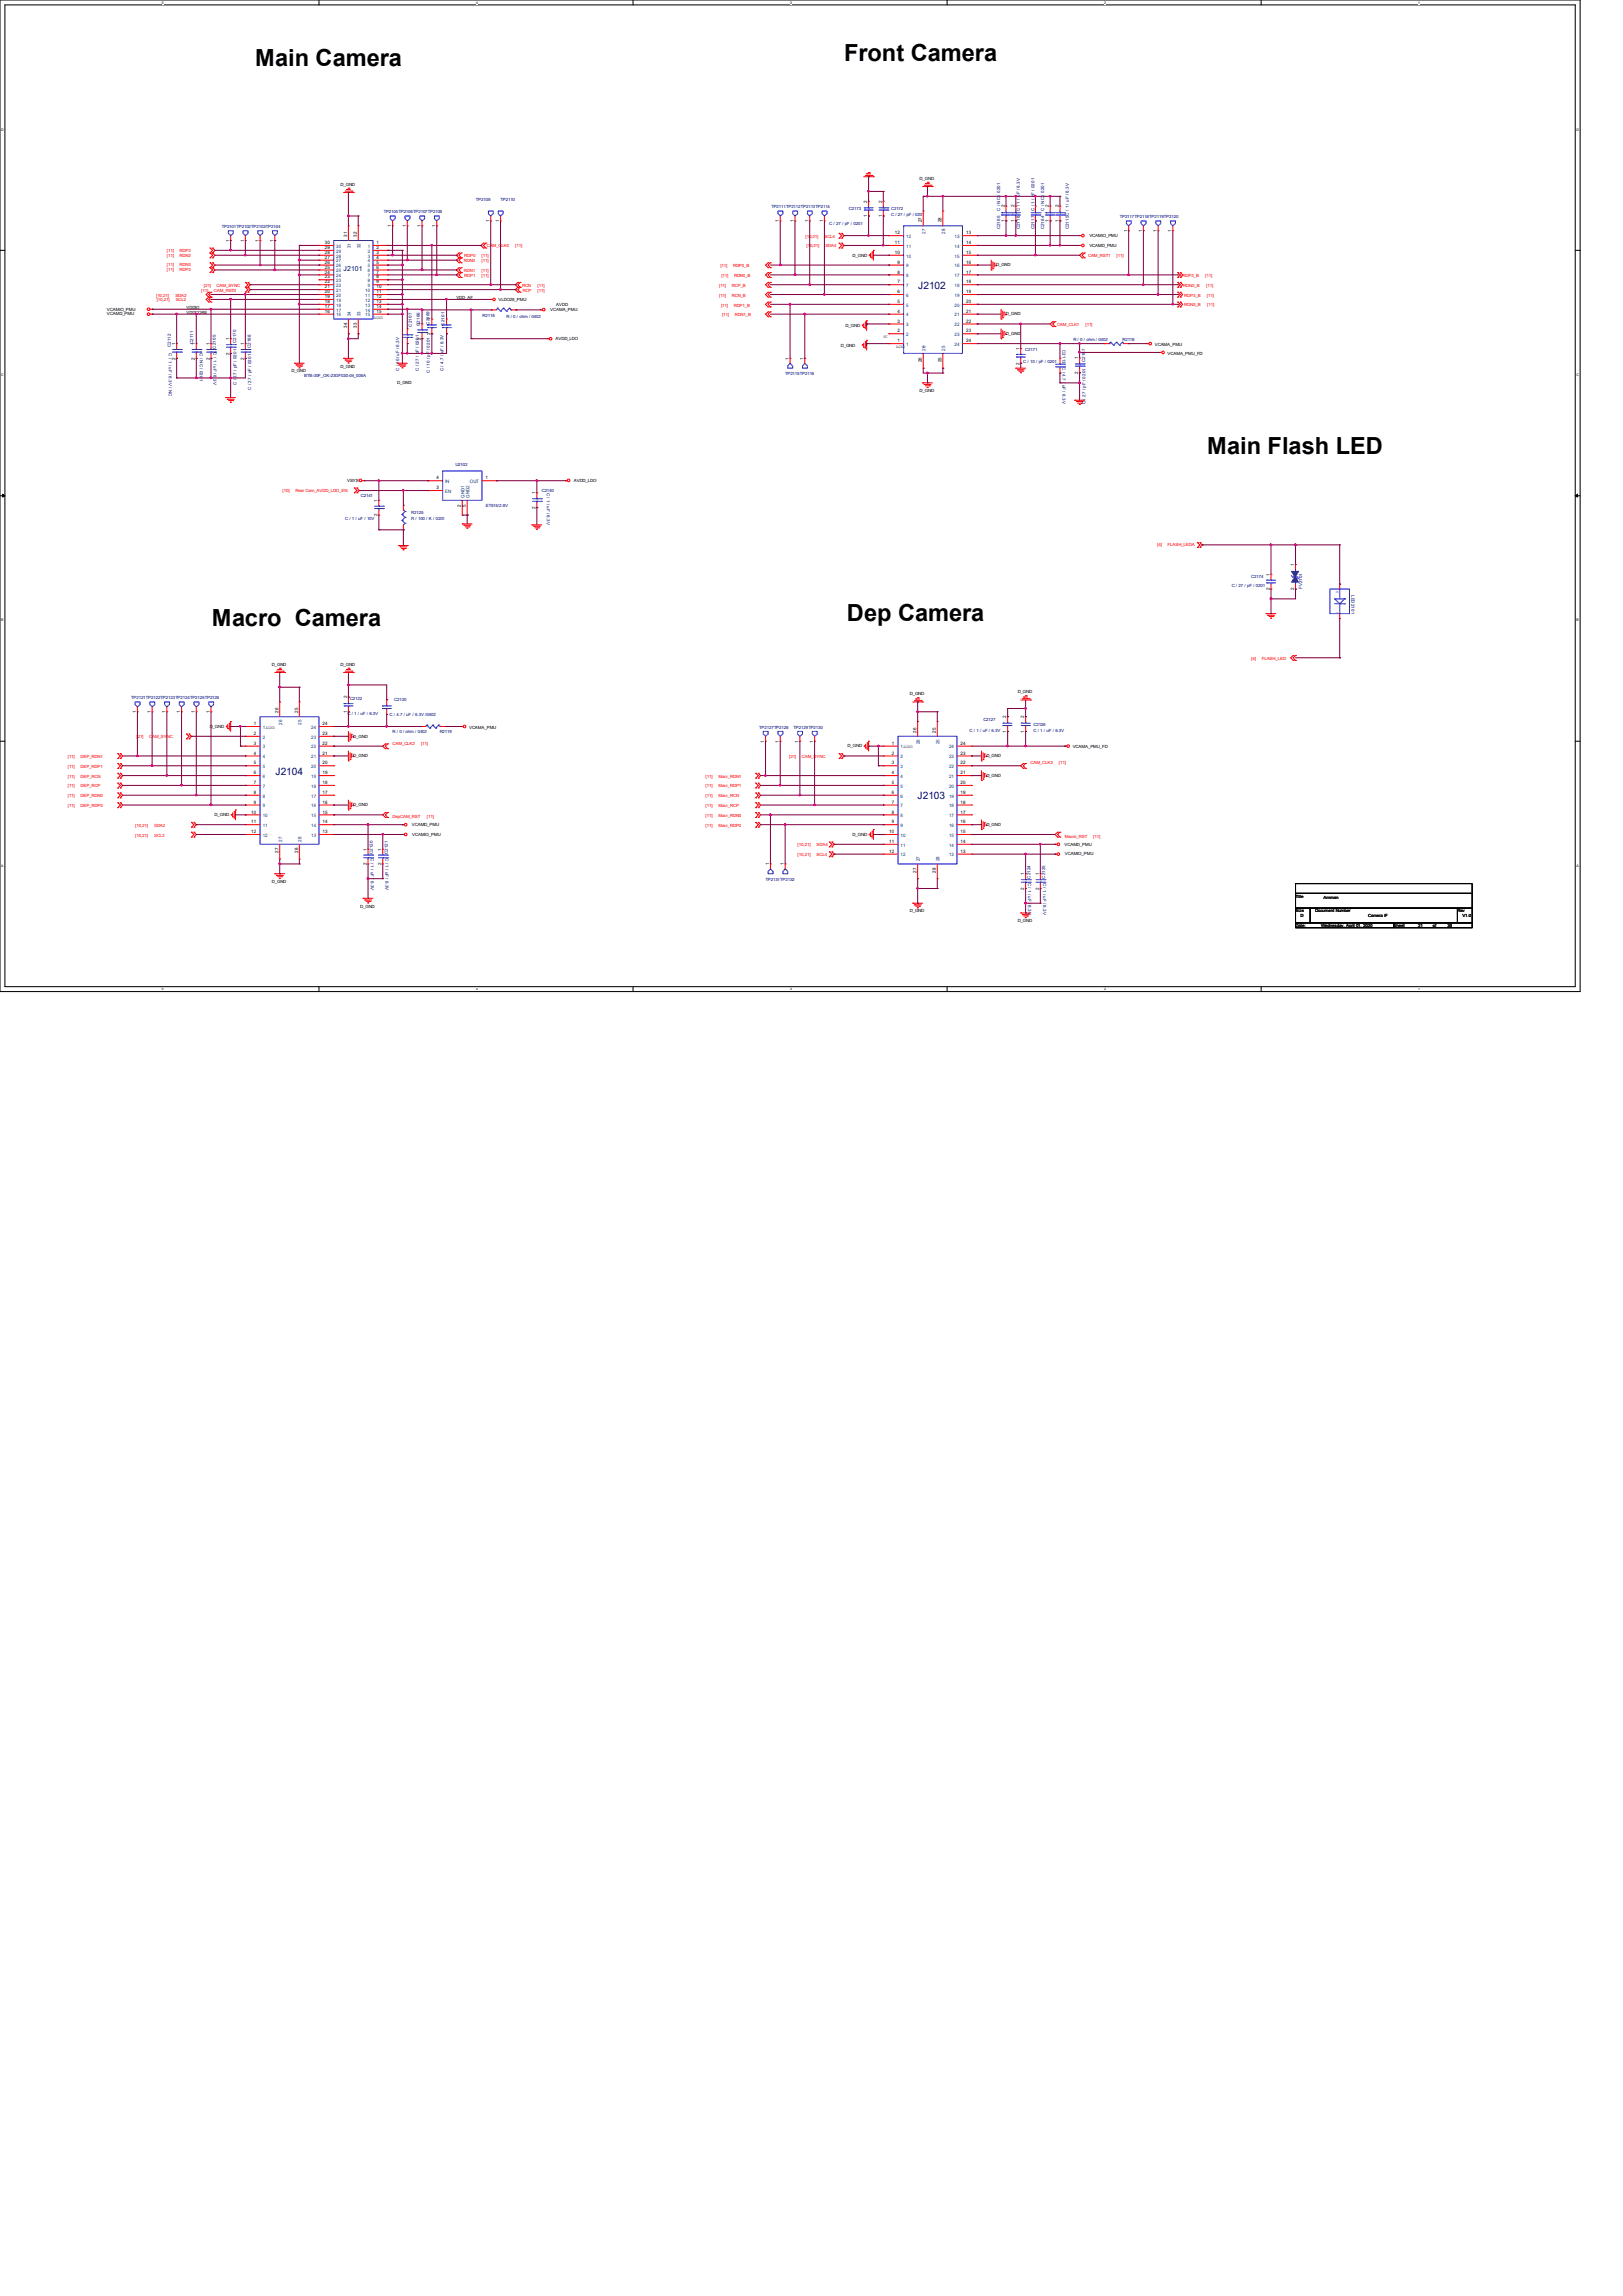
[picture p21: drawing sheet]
<svg xmlns="http://www.w3.org/2000/svg" width="210mm" height="297mm" viewBox="0 0 210 297" stroke-linecap="round" stroke-linejoin="round" font-family="sans-serif">
<defs><g id="words">
<g font-size="3">
<text x="33" y="8.6">Main Camera</text>
<text x="109.2" y="7.9">Front Camera</text>
<text x="156.2" y="58.7">Main Flash LED</text>
<text x="27.4" y="80.9">Macro Camera</text>
<text x="109.6" y="80.4">Dep Camera</text>
</g>
<g font-size="1.3" fill="#000080">
<text x="118.8" y="37.4">J2102</text>
<text x="35.6" y="100.2">J2104</text>
<text x="118.7" y="103.4">J2103</text>
</g>
<text font-size=".9" fill="#000080" x="44.4" y="35.1">J2101</text>
<g font-size=".6">
<text x="119" y="23.3">D_GND</text>
<text x="44.1" y="24">D_GND</text>
<text x="50.6" y="29.4" transform="rotate(-90 50.6 29.4)">1</text>
<text x="52.5" y="29.4" transform="rotate(-90 52.5 29.4)">1</text>
<text x="54.4" y="29.4" transform="rotate(-90 54.4 29.4)">1</text>
<text x="56.3" y="29.4" transform="rotate(-90 56.3 29.4)">1</text>
<text x="63.3" y="28.7" transform="rotate(-90 63.3 28.7)">1</text>
<text x="64.6" y="28.7" transform="rotate(-90 64.6 28.7)">1</text>
<text x="100.8" y="28.7" transform="rotate(-90 100.8 28.7)">1</text>
<text x="102.7" y="28.7" transform="rotate(-90 102.7 28.7)">1</text>
<text x="104.6" y="28.7" transform="rotate(-90 104.6 28.7)">1</text>
<text x="106.5" y="28.7" transform="rotate(-90 106.5 28.7)">1</text>
<text x="112.2" y="28.1" transform="rotate(-90 112.2 28.1)">1</text>
<text x="112.2" y="26.2" transform="rotate(-90 112.2 26.2)">2</text>
<text x="114.1" y="28.1" transform="rotate(-90 114.1 28.1)">1</text>
<text x="114.1" y="26.2" transform="rotate(-90 114.1 26.2)">2</text>
<text x="119.3" y="28.7" transform="rotate(-90 119.3 28.7)">27</text>
<text x="121.8" y="28.7" transform="rotate(-90 121.8 28.7)">28</text>
<text x="130" y="28.7" transform="rotate(-90 130 28.7)">1</text>
<text x="130" y="26.8" transform="rotate(-90 130 26.8)">2</text>
<text x="131.3" y="28.7" transform="rotate(-90 131.3 28.7)">1</text>
<text x="131.3" y="26.8" transform="rotate(-90 131.3 26.8)">2</text>
<text x="135.7" y="28.7" transform="rotate(-90 135.7 28.7)">1</text>
<text x="135.7" y="26.8" transform="rotate(-90 135.7 26.8)">2</text>
<text x="137" y="28.7" transform="rotate(-90 137 28.7)">1</text>
<text x="137" y="26.8" transform="rotate(-90 137 26.8)">2</text>
<text x="29.7" y="31.3" transform="rotate(-90 29.7 31.3)">1</text>
<text x="31.6" y="31.3" transform="rotate(-90 31.6 31.3)">1</text>
<text x="33.5" y="31.3" transform="rotate(-90 33.5 31.3)">1</text>
<text x="35.4" y="31.3" transform="rotate(-90 35.4 31.3)">1</text>
<text x="42" y="35.4">24</text>
<text x="42" y="34.8">25</text>
<text x="42" y="34.1">26</text>
<text x="42" y="33.5">27</text>
<text x="42" y="32.9">28</text>
<text x="42" y="32.2">29</text>
<text x="42" y="31.6">30</text>
<text x="44.9" y="30.6" transform="rotate(-90 44.9 30.6)">31</text>
<text x="46.2" y="30.6" transform="rotate(-90 46.2 30.6)">32</text>
<text x="48.7" y="31.6">1</text>
<text x="48.7" y="32.2">2</text>
<text x="48.7" y="32.9">3</text>
<text x="48.7" y="33.5">4</text>
<text x="48.7" y="34.1">5</text>
<text x="48.7" y="34.8">6</text>
<text x="48.7" y="35.4">7</text>
<text x="110.3" y="33.2">D_GND</text>
<text x="115.8" y="30.3">12</text>
<text x="115.8" y="31.6">11</text>
<text x="115.8" y="32.9">10</text>
<text x="116.1" y="34.1">9</text>
<text x="116.1" y="35.4">8</text>
<text x="125" y="35.4">17</text>
<text x="125" y="34.1">16</text>
<text x="125" y="32.9">15</text>
<text x="125" y="31.6">14</text>
<text x="125" y="30.3">13</text>
<text x="128.9" y="34.5">D_GND</text>
<text x="141" y="30.7">VCAMIO_PMU</text>
<text x="141" y="31.9">VCAMD_PMU</text>
<text x="145.9" y="30" transform="rotate(-90 145.9 30)">1</text>
<text x="147.8" y="30" transform="rotate(-90 147.8 30)">1</text>
<text x="149.7" y="30" transform="rotate(-90 149.7 30)">1</text>
<text x="151.6" y="30" transform="rotate(-90 151.6 30)">1</text>
<text x="13.8" y="40.3">VCAMIO_PMU</text>
<text x="13.8" y="40.8">VCAMD_PMU</text>
<text x="24.1" y="40.6">VDDCORE</text>
<text x="24.1" y="39.9">VDDIO</text>
<text x="42" y="40.5">16</text>
<text x="42" y="39.8">17</text>
<text x="42" y="39.2">18</text>
<text x="42" y="38.6">19</text>
<text x="42" y="37.9">20</text>
<text x="42" y="37.3">21</text>
<text x="42" y="36.7">22</text>
<text x="42" y="36">23</text>
<text x="48.4" y="41.3">AGND</text>
<text x="48.7" y="36">8</text>
<text x="48.7" y="36.7">9</text>
<text x="48.7" y="37.3">10</text>
<text x="48.7" y="37.9">11</text>
<text x="48.7" y="38.6">12</text>
<text x="48.7" y="39.2">13</text>
<text x="48.7" y="39.8">14</text>
<text x="48.7" y="40.5">15</text>
<text x="55.7" y="41.4" transform="rotate(-90 55.7 41.4)">1</text>
<text x="59.1" y="38.7">VDD_AF</text>
<text x="64.5" y="39">VLDO28_PMU</text>
<text x="71.2" y="40.3">VCAMA_PMU</text>
<text x="72" y="39.6">AVDD</text>
<text x="116.1" y="36.7">7</text>
<text x="116.1" y="37.9">6</text>
<text x="116.1" y="39.2">5</text>
<text x="116.1" y="40.5">4</text>
<text x="116.1" y="41.7">3</text>
<text x="125" y="41.7">22</text>
<text x="125" y="40.5">21</text>
<text x="125" y="39.2">20</text>
<text x="125" y="37.9">19</text>
<text x="125" y="36.7">18</text>
<text x="130.2" y="40.8">D_GND</text>
<text x="22.7" y="46.5" transform="rotate(-90 22.7 46.5)">2</text>
<text x="22.7" y="44.6" transform="rotate(-90 22.7 44.6)">1</text>
<text x="25.2" y="46.5" transform="rotate(-90 25.2 46.5)">2</text>
<text x="25.2" y="44.6" transform="rotate(-90 25.2 44.6)">1</text>
<text x="27.1" y="46.5" transform="rotate(-90 27.1 46.5)">2</text>
<text x="27.1" y="44.6" transform="rotate(-90 27.1 44.6)">1</text>
<text x="29.7" y="45.9" transform="rotate(-90 29.7 45.9)">2</text>
<text x="29.7" y="44" transform="rotate(-90 29.7 44)">1</text>
<text x="31.6" y="46.5" transform="rotate(-90 31.6 46.5)">2</text>
<text x="31.6" y="44.6" transform="rotate(-90 31.6 44.6)">1</text>
<text x="44.1" y="47.5">D_GND</text>
<text x="44.9" y="42.4" transform="rotate(-90 44.9 42.4)">34</text>
<text x="46.2" y="42.4" transform="rotate(-90 46.2 42.4)">33</text>
<text x="54.4" y="44" transform="rotate(-90 54.4 44)">2</text>
<text x="54.4" y="42.1" transform="rotate(-90 54.4 42.1)">1</text>
<text x="55.7" y="43.3" transform="rotate(-90 55.7 43.3)">2</text>
<text x="71.9" y="44">AVDD_LDO</text>
<text x="102.1" y="46.5" transform="rotate(-90 102.1 46.5)">1</text>
<text x="104" y="46.5" transform="rotate(-90 104 46.5)">1</text>
<text x="108.8" y="44.8">D_GND</text>
<text x="109.4" y="42.3">D_GND</text>
<text x="114.3" y="43.7">NC</text>
<text x="116" y="45">AGND</text>
<text x="116.1" y="43">2</text>
<text x="116.1" y="44.3">1</text>
<text x="119.3" y="46.9" transform="rotate(-90 119.3 46.9)">26</text>
<text x="119.4" y="45">1</text>
<text x="121.8" y="46.9" transform="rotate(-90 121.8 46.9)">25</text>
<text x="125" y="44.3">24</text>
<text x="125" y="43">23</text>
<text x="130.2" y="43.4">D_GND</text>
<text x="131.9" y="47.2" transform="rotate(-90 131.9 47.2)">2</text>
<text x="131.9" y="45.3" transform="rotate(-90 131.9 45.3)">1</text>
<text x="139.5" y="46.5" transform="rotate(-90 139.5 46.5)">1</text>
<text x="149.4" y="44.7">VCAMA_PMU</text>
<text x="151.1" y="45.9">VCAMA_PMU_FD</text>
<text x="37.7" y="48.2">D_GND</text>
<text x="51.4" y="49.7">D_GND</text>
<text x="119" y="50.7">D_GND</text>
<text x="139.5" y="48.4" transform="rotate(-90 139.5 48.4)">2</text>
<text x="44.9" y="62.4">VSYS</text>
<text x="48.9" y="64.9" transform="rotate(-90 48.9 64.9)">1</text>
<text x="56.5" y="62">4</text>
<text x="56.5" y="63.3">3</text>
<text x="59.6" y="65.5" transform="rotate(-90 59.6 65.5)">2</text>
<text x="60.3" y="65.5" transform="rotate(-90 60.3 65.5)">5</text>
<text x="62.8" y="62">1</text>
<text x="69.3" y="65.8" transform="rotate(-90 69.3 65.8)">2</text>
<text x="69.3" y="63.9" transform="rotate(-90 69.3 63.9)">1</text>
<text x="74.3" y="62.4">AVDD_LDO</text>
<text x="48.9" y="66.8" transform="rotate(-90 48.9 66.8)">2</text>
<text x="164.3" y="76.4" transform="rotate(-90 164.3 76.4)">2</text>
<text x="164.3" y="74.5" transform="rotate(-90 164.3 74.5)">1</text>
<text x="167.5" y="76.4" transform="rotate(-90 167.5 76.4)">2</text>
<text x="167.5" y="73.2" transform="rotate(-90 167.5 73.2)">1</text>
<text x="35.2" y="86.2">D_GND</text>
<text x="44.1" y="86.2">D_GND</text>
<text x="117.7" y="90">D_GND</text>
<text x="131.7" y="89.7">D_GND</text>
<text x="17.6" y="92.2" transform="rotate(-90 17.6 92.2)">1</text>
<text x="19.5" y="92.2" transform="rotate(-90 19.5 92.2)">1</text>
<text x="21.4" y="92.2" transform="rotate(-90 21.4 92.2)">1</text>
<text x="23.3" y="92.2" transform="rotate(-90 23.3 92.2)">1</text>
<text x="25.2" y="92.2" transform="rotate(-90 25.2 92.2)">1</text>
<text x="27.1" y="94.2">D_GND</text>
<text x="27.1" y="92.2" transform="rotate(-90 27.1 92.2)">1</text>
<text x="32.8" y="95.1">2</text>
<text x="32.8" y="93.8">1</text>
<text x="36" y="92.2" transform="rotate(-90 36 92.2)">26</text>
<text x="38.6" y="92.2" transform="rotate(-90 38.6 92.2)">25</text>
<text x="41.7" y="93.8">24</text>
<text x="41.7" y="95.1">23</text>
<text x="44.9" y="92.2" transform="rotate(-90 44.9 92.2)">1</text>
<text x="44.9" y="90.3" transform="rotate(-90 44.9 90.3)">2</text>
<text x="45.7" y="95.4">D_GND</text>
<text x="60.7" y="94.3">VCAMA_PMU</text>
<text x="118.6" y="94.8" transform="rotate(-90 118.6 94.8)">26</text>
<text x="121.1" y="94.8" transform="rotate(-90 121.1 94.8)">25</text>
<text x="130.2" y="94.8" transform="rotate(-90 130.2 94.8)">1</text>
<text x="130.2" y="92.9" transform="rotate(-90 130.2 92.9)">2</text>
<text x="132.5" y="94.8" transform="rotate(-90 132.5 94.8)">1</text>
<text x="132.5" y="92.9" transform="rotate(-90 132.5 92.9)">2</text>
<text x="32.8" y="101.4">7</text>
<text x="32.8" y="100.2">6</text>
<text x="32.8" y="98.9">5</text>
<text x="32.8" y="97.6">4</text>
<text x="32.8" y="96.4">3</text>
<text x="41.7" y="96.4">22</text>
<text x="41.7" y="97.6">21</text>
<text x="41.7" y="98.9">20</text>
<text x="41.7" y="100.2">19</text>
<text x="41.7" y="101.4">18</text>
<text x="45.7" y="98">D_GND</text>
<text x="98.9" y="96.1" transform="rotate(-90 98.9 96.1)">1</text>
<text x="100.8" y="96.1" transform="rotate(-90 100.8 96.1)">1</text>
<text x="103.3" y="96.1" transform="rotate(-90 103.3 96.1)">1</text>
<text x="105.2" y="96.1" transform="rotate(-90 105.2 96.1)">1</text>
<text x="109.7" y="96.7">D_GND</text>
<text x="115.4" y="101.4">5</text>
<text x="115.4" y="100.2">4</text>
<text x="115.4" y="98.9">3</text>
<text x="115.4" y="97.6">2</text>
<text x="115.4" y="96.4">1</text>
<text x="124.3" y="96.4">24</text>
<text x="124.3" y="97.6">23</text>
<text x="124.3" y="98.9">22</text>
<text x="124.3" y="100.2">21</text>
<text x="124.3" y="101.4">20</text>
<text x="127.6" y="100.5">D_GND</text>
<text x="127.6" y="98">D_GND</text>
<text x="138.8" y="96.8">VCAMA_PMU_FD</text>
<text x="27.8" y="105.6">D_GND</text>
<text x="32.5" y="107.8">12</text>
<text x="32.5" y="106.5">11</text>
<text x="32.5" y="105.2">10</text>
<text x="32.8" y="104">9</text>
<text x="32.8" y="102.7">8</text>
<text x="41.7" y="102.7">17</text>
<text x="41.7" y="104">16</text>
<text x="41.7" y="105.2">15</text>
<text x="41.7" y="106.5">14</text>
<text x="41.7" y="107.8">13</text>
<text x="45.7" y="104.3">D_GND</text>
<text x="53.3" y="106.9">VCAMD_PMU</text>
<text x="115.1" y="107.8">10</text>
<text x="115.4" y="106.5">9</text>
<text x="115.4" y="105.2">8</text>
<text x="115.4" y="104">7</text>
<text x="115.4" y="102.7">6</text>
<text x="124.3" y="102.7">19</text>
<text x="124.3" y="104">18</text>
<text x="124.3" y="105.2">17</text>
<text x="124.3" y="106.5">16</text>
<text x="124.3" y="107.8">15</text>
<text x="127.6" y="106.9">D_GND</text>
<text x="36" y="110.4" transform="rotate(-90 36 110.4)">27</text>
<text x="38.6" y="110.4" transform="rotate(-90 38.6 110.4)">28</text>
<text x="47.5" y="111.9" transform="rotate(-90 47.5 111.9)">2</text>
<text x="47.5" y="110" transform="rotate(-90 47.5 110)">1</text>
<text x="49.4" y="111.9" transform="rotate(-90 49.4 111.9)">2</text>
<text x="49.4" y="110" transform="rotate(-90 49.4 110)">1</text>
<text x="53.3" y="108.1">VCAMIO_PMU</text>
<text x="99.5" y="111.9" transform="rotate(-90 99.5 111.9)">1</text>
<text x="101.4" y="111.9" transform="rotate(-90 101.4 111.9)">1</text>
<text x="110.3" y="108.1">D_GND</text>
<text x="115.1" y="110.3">12</text>
<text x="115.1" y="109.1">11</text>
<text x="118.6" y="112.9" transform="rotate(-90 118.6 112.9)">27</text>
<text x="121.1" y="112.9" transform="rotate(-90 121.1 112.9)">28</text>
<text x="124.3" y="109.1">14</text>
<text x="124.3" y="110.3">13</text>
<text x="132.5" y="113.2" transform="rotate(-90 132.5 113.2)">1</text>
<text x="134.5" y="113.2" transform="rotate(-90 134.5 113.2)">1</text>
<text x="137.7" y="109.4">VCAMD_PMU</text>
<text x="137.8" y="110.7">VCAMIO_PMU</text>
<text x="35.2" y="114.2">D_GND</text>
<text x="46.6" y="117.4">D_GND</text>
<text x="117.7" y="118">D_GND</text>
<text x="131.7" y="119.3">D_GND</text>
<text x="132.5" y="115.1" transform="rotate(-90 132.5 115.1)">2</text>
<text x="134.5" y="115.1" transform="rotate(-90 134.5 115.1)">2</text>
<text x="167.6" y="116.1">Title</text>
<text x="167.6" y="118">Size</text>
<text x="167.6" y="119.9">Date:</text>
<text x="168.3" y="118.7">D</text>
<text x="170.2" y="118">Document Number</text>
<text x="170.9" y="119.9">Wednesday, April 01, 2020</text>
<text x="171.3" y="116.3">Amman</text>
<text x="177" y="118.6">Camera IF</text>
<text x="180.3" y="119.9">Sheet</text>
<text x="183.5" y="119.9">21</text>
<text x="185.4" y="119.9">of</text>
<text x="187.3" y="119.9">38</text>
<text x="188.6" y="118">Rev</text>
<text x="189.2" y="118.7">V1.0</text>
</g>
<g font-size=".6" fill="#000080">
<text x="28.7" y="29.5">TP2101TP2102TP2103TP2104</text>
<text x="49.7" y="27.6">TP2105TP2106TP2107TP2108</text>
<text x="61.6" y="26">TP2109</text>
<text x="64.8" y="26">TP2110</text>
<text x="99.8" y="27">TP2111TP2112TP2113TP2114</text>
<text x="107.3" y="29.1">C / 27 / pF / 0201</text>
<text x="109.9" y="27.2">C2173</text>
<text x="115.3" y="27.2">C2172</text>
<text x="115.3" y="28">C / 27 / pF / 0201</text>
<text x="129.4" y="29.7" transform="rotate(-90 129.4 29.7)">C2165</text>
<text x="129.4" y="27.3" transform="rotate(-90 129.4 27.3)">C / NC / 0201</text>
<text x="132" y="29.7" transform="rotate(-90 132 29.7)">C2116</text>
<text x="132" y="27.3" transform="rotate(-90 132 27.3)">C / 1 / uF / 6.3V</text>
<text x="133.9" y="29.7" transform="rotate(-90 133.9 29.7)">C2117</text>
<text x="133.9" y="27.3" transform="rotate(-90 133.9 27.3)">C / 1 / nF / 0201</text>
<text x="135.1" y="29.7" transform="rotate(-90 135.1 29.7)">C2164</text>
<text x="135.1" y="27.3" transform="rotate(-90 135.1 27.3)">C / NC / 0201</text>
<text x="138.3" y="29.7" transform="rotate(-90 138.3 29.7)">C2115C / 1 / uF / 6.3V</text>
<text x="144.9" y="28.2">TP2117TP2118TP2119TP2120</text>
<text x="55.6" y="42" transform="rotate(-90 55.6 42)">C2169</text>
<text x="62.4" y="41.1">R2116</text>
<text x="65.5" y="41.2">R / 0 / ohm / 0402</text>
<text x="21.8" y="45.7" transform="rotate(90 21.8 45.7)">C / 1 / uF / 6.3V / NC</text>
<text x="22.1" y="44.9" transform="rotate(-90 22.1 44.9)">C2112</text>
<text x="25" y="44.5" transform="rotate(-90 25 44.5)">C2111</text>
<text x="25.9" y="45.7" transform="rotate(90 25.9 45.7)">C / NC / 0201</text>
<text x="27.6" y="45.6" transform="rotate(90 27.6 45.6)">C / 1 / uF / 6.3V</text>
<text x="27.9" y="45.1" transform="rotate(-90 27.9 45.1)">C2105</text>
<text x="30.6" y="44.4" transform="rotate(-90 30.6 44.4)">C2170</text>
<text x="32.5" y="45" transform="rotate(-90 32.5 45)">C2168</text>
<text x="51.6" y="48" transform="rotate(-90 51.6 48)">C / 10/ uF / 6.3V</text>
<text x="53.3" y="42.2" transform="rotate(-90 53.3 42.2)">C2107</text>
<text x="54.2" y="48" transform="rotate(-90 54.2 48)">C / 27 / pF / 0201</text>
<text x="54.3" y="42.2" transform="rotate(-90 54.3 42.2)">C2166</text>
<text x="57.5" y="42.1" transform="rotate(-90 57.5 42.1)">C2101</text>
<text x="132.4" y="46.9">C / 10 / pF / 0201</text>
<text x="132.7" y="45.5">C2171</text>
<text x="137.5" y="45.3" transform="rotate(90 137.5 45.3)">C2113</text>
<text x="137.5" y="47.5" transform="rotate(90 137.5 47.5)">C / 4.7 / uF / 6.3V</text>
<text x="138.9" y="44.1">R / 0 / ohm / 0402</text>
<text x="140.4" y="46.9" transform="rotate(-90 140.4 46.9)">C2167</text>
<text x="145.2" y="44.1">R2118</text>
<text x="30.6" y="49.8" transform="rotate(-90 30.6 49.8)">C / 27 / pF / 0201</text>
<text x="32.5" y="50.4" transform="rotate(-90 32.5 50.4)">C / 27 / pF / 0201</text>
<text x="39.4" y="48.8">BTB-30F_OK-23GF030-04_006A</text>
<text x="55.6" y="48.3" transform="rotate(-90 55.6 48.3)">C / 10 / pF / 0201</text>
<text x="57.4" y="48" transform="rotate(-90 57.4 48)">C / 4.7 / uF / 6.3V</text>
<text x="101.6" y="48.6">TP2115TP2116</text>
<text x="140.5" y="52.3" transform="rotate(-90 140.5 52.3)">C / 27 / pF / 0201</text>
<text x="46.7" y="64.3">C2141</text>
<text x="58.9" y="60.3">U2102</text>
<text x="62.9" y="65.5">ET515/2.8V</text>
<text x="70.1" y="63.7">C2140</text>
<text x="70.7" y="63.7" transform="rotate(90 70.7 63.7)">C / 1 / uF / 6.3V</text>
<text x="44.7" y="67.3">C / 1 / uF / 10V</text>
<text x="53.2" y="66.6">R2125</text>
<text x="53.2" y="67.3">R / 100 / K / 0201</text>
<text x="159.4" y="76">C / 27 / pF / 0201</text>
<text x="161.9" y="74.8">C2174</text>
<text x="168.5" y="76.2" transform="rotate(-90 168.5 76.2)">FV2101</text>
<text x="174.9" y="77" transform="rotate(90 174.9 77)">LED2101</text>
<text x="17" y="90.5">TP2121TP2122TP2123TP2124TP2125TP2126</text>
<text x="45" y="92.5">C / 1 / uF / 6.3V</text>
<text x="45.3" y="90.6">C2122</text>
<text x="50.4" y="92.6">C / 4.7 / uF / 6.3V /0402</text>
<text x="50.8" y="94.9">R / 0 / ohm / 0402</text>
<text x="51" y="90.7">C2130</text>
<text x="56.9" y="94.8">R2119</text>
<text x="98.3" y="94.3">TP2127TP2128</text>
<text x="102.7" y="94.3">TP2129TP2130</text>
<text x="125.5" y="94.7">C / 1 / uF / 6.3V</text>
<text x="127.3" y="93.2">C2127</text>
<text x="133.7" y="93.9">C2126</text>
<text x="133.7" y="94.7">C / 1 / uF / 6.3V</text>
<text x="48" y="111" transform="rotate(90 48 111)">C / 1 / uF / 6.3V</text>
<text x="48.3" y="110.5" transform="rotate(-90 48.3 110.5)">C2120</text>
<text x="49.9" y="111" transform="rotate(90 49.9 111)">C / 1 / uF / 6.3V</text>
<text x="50.2" y="110.5" transform="rotate(-90 50.2 110.5)">C2121</text>
<text x="99.1" y="114">TP2131TP2132</text>
<text x="133.4" y="113.7" transform="rotate(-90 133.4 113.7)">C2124</text>
<text x="135.3" y="113.7" transform="rotate(-90 135.3 113.7)">C2125</text>
<text x="133.1" y="114.2" transform="rotate(90 133.1 114.2)">C / 1 / uF / 6.3V</text>
<text x="135" y="114.2" transform="rotate(90 135 114.2)">C / 1 / uF / 6.3V</text>
</g>
<g font-size=".6" fill="#f00">
<text x="21.6" y="32.6">[11]</text>
<text x="21.6" y="33.3">[11]</text>
<text x="21.6" y="34.4">[11]</text>
<text x="21.6" y="35.1">[11]</text>
<text x="23.2" y="32.6">RDP2</text>
<text x="23.2" y="33.3">RDN2</text>
<text x="23.2" y="34.4">RDN3</text>
<text x="23.2" y="35.1">RDP3</text>
<text x="60" y="33.9">RDN0</text>
<text x="60" y="35.2">RDN1</text>
<text x="60.1" y="33.3">RDP0</text>
<text x="60.1" y="35.8">RDP1</text>
<text x="62.3" y="33.9">[11]</text>
<text x="62.3" y="35.2">[11]</text>
<text x="62.3" y="33.3">[11]</text>
<text x="62.3" y="35.8">[11]</text>
<text x="63" y="32">CAM_CLK0</text>
<text x="66.7" y="32">[11]</text>
<text x="93.2" y="34.5">[11]</text>
<text x="93.3" y="35.8">[11]</text>
<text x="94.9" y="34.5">RDP0_B</text>
<text x="95" y="35.8">RDN0_B</text>
<text x="104.2" y="30.7">[10,21]</text>
<text x="104.3" y="32">[10,21]</text>
<text x="106.7" y="30.7">SCL4</text>
<text x="106.8" y="32">SDA4</text>
<text x="140.8" y="33.2">CAM_RST1</text>
<text x="144.5" y="33.2">[11]</text>
<text x="153" y="35.8">RDP2_B</text>
<text x="156" y="35.8">[11]</text>
<text x="20.2" y="38.4">[10,21]</text>
<text x="20.3" y="38.9">[10,21]</text>
<text x="22.7" y="38.4">SDA2</text>
<text x="22.7" y="38.9">SCL2</text>
<text x="26" y="37.7">[11]</text>
<text x="26.4" y="37.1">[21]</text>
<text x="27.7" y="37.7">CAM_RST0</text>
<text x="28" y="37.1">CAM_SYNC</text>
<text x="67.6" y="37.1">RCN</text>
<text x="67.6" y="37.8">RCP</text>
<text x="69.6" y="37.8">[11]</text>
<text x="69.6" y="37.1">[11]</text>
<text x="93" y="38.4">[11]</text>
<text x="93" y="37.1">[11]</text>
<text x="93.3" y="39.8">[11]</text>
<text x="93.4" y="40.9">[11]</text>
<text x="94.7" y="38.4">RCN_B</text>
<text x="94.7" y="37.1">RCP_B</text>
<text x="95" y="39.8">RDP1_B</text>
<text x="95.1" y="40.9">RDN1_B</text>
<text x="153.1" y="37.1">RDN2_B</text>
<text x="153.2" y="38.4">RDP3_B</text>
<text x="153.2" y="39.5">RDN3_B</text>
<text x="156.1" y="37.1">[11]</text>
<text x="156.2" y="38.4">[11]</text>
<text x="156.2" y="39.5">[11]</text>
<text x="136.8" y="42.2">CAM_CLK1</text>
<text x="140.5" y="42.2">[11]</text>
<text x="36.6" y="63.7">[10]</text>
<text x="38.2" y="63.7">Rear Cam_AVDD_LDO_EN</text>
<text x="149.7" y="70.7">[4]</text>
<text x="151.1" y="70.7">FLASH_LEDA</text>
<text x="161.9" y="85.4">[4]</text>
<text x="163.3" y="85.4">FLASH_LED</text>
<text x="17.7" y="95.5">[21]</text>
<text x="19.3" y="95.5">CAM_SYNC</text>
<text x="8.8" y="98">[11]</text>
<text x="8.8" y="99.3">[11]</text>
<text x="8.8" y="100.6">[11]</text>
<text x="8.8" y="101.9">[11]</text>
<text x="10.4" y="98">DEP_RDN1</text>
<text x="10.4" y="99.3">DEP_RDP1</text>
<text x="10.4" y="100.6">DEP_RCN</text>
<text x="10.4" y="101.9">DEP_RCP</text>
<text x="50.8" y="96.3">CAM_CLK2</text>
<text x="54.5" y="96.3">[11]</text>
<text x="91.3" y="100.6">[11]</text>
<text x="91.3" y="101.9">[11]</text>
<text x="93" y="100.6">Macr_RDN1</text>
<text x="93" y="101.9">Macr_RDP1</text>
<text x="102.1" y="98">[21]</text>
<text x="103.8" y="98">CAM_SYNC</text>
<text x="133.3" y="98.9">CAM_CLK3</text>
<text x="137" y="98.9">[11]</text>
<text x="8.8" y="103.1">[11]</text>
<text x="8.8" y="104.4">[11]</text>
<text x="10.4" y="103.1">DEP_RDN0</text>
<text x="10.4" y="104.4">DEP_RDP0</text>
<text x="17.5" y="106.9">[10,21]</text>
<text x="19.9" y="106.9">SDA2</text>
<text x="50.8" y="105.8">DepCAM_RST</text>
<text x="55.2" y="105.8">[11]</text>
<text x="91.3" y="103.1">[11]</text>
<text x="91.3" y="104.4">[11]</text>
<text x="91.3" y="105.7">[11]</text>
<text x="91.3" y="106.9">[11]</text>
<text x="93" y="103.1">Macr_RCN</text>
<text x="93" y="104.4">Macr_RCP</text>
<text x="93" y="105.7">Macr_RDN0</text>
<text x="93" y="106.9">Macr_RDP0</text>
<text x="17.5" y="108.2">[10,21]</text>
<text x="19.9" y="108.2">SCL2</text>
<text x="103.2" y="109.5">[10,21]</text>
<text x="103.2" y="110.8">[10,21]</text>
<text x="105.7" y="109.5">SDA4</text>
<text x="105.7" y="110.8">SCL4</text>
<text x="137.8" y="108.4">Macro_RST</text>
<text x="141.5" y="108.4">[11]</text>
</g>
<g font-size=".6" fill="#004080">
<text x="43.5" y="35.9">24</text>
<text x="43.5" y="35.2">25</text>
<text x="43.5" y="34.6">26</text>
<text x="43.5" y="34">27</text>
<text x="43.5" y="33.3">28</text>
<text x="43.5" y="32.7">29</text>
<text x="43.5" y="32">30</text>
<text x="45.4" y="32.1" transform="rotate(-90 45.4 32.1)">31</text>
<text x="46.7" y="32.1" transform="rotate(-90 46.7 32.1)">32</text>
<text x="47.6" y="32">1</text>
<text x="47.6" y="32.7">2</text>
<text x="47.6" y="33.3">3</text>
<text x="47.6" y="34">4</text>
<text x="47.6" y="34.6">5</text>
<text x="47.6" y="35.2">6</text>
<text x="47.6" y="35.9">7</text>
<text x="117.3" y="30.8">12</text>
<text x="117.3" y="32">11</text>
<text x="117.3" y="33.3">10</text>
<text x="117.3" y="34.6">9</text>
<text x="117.3" y="35.9">8</text>
<text x="119.8" y="30.2" transform="rotate(-90 119.8 30.2)">27</text>
<text x="122.3" y="30.2" transform="rotate(-90 122.3 30.2)">28</text>
<text x="123.5" y="35.9">17</text>
<text x="123.5" y="34.6">16</text>
<text x="123.5" y="33.3">15</text>
<text x="123.5" y="32">14</text>
<text x="123.5" y="30.8">13</text>
<text x="43.5" y="40.9">16</text>
<text x="43.5" y="40.3">17</text>
<text x="43.5" y="39.7">18</text>
<text x="43.5" y="39">19</text>
<text x="43.5" y="38.4">20</text>
<text x="43.5" y="37.8">21</text>
<text x="43.5" y="37.1">22</text>
<text x="43.5" y="36.5">23</text>
<text x="45.4" y="40.9" transform="rotate(-90 45.4 40.9)">34</text>
<text x="46.7" y="40.9" transform="rotate(-90 46.7 40.9)">33</text>
<text x="47.2" y="37.8">10</text>
<text x="47.2" y="38.4">11</text>
<text x="47.2" y="39">12</text>
<text x="47.2" y="39.7">13</text>
<text x="47.2" y="40.3">14</text>
<text x="47.2" y="40.9">15</text>
<text x="47.6" y="36.5">8</text>
<text x="47.6" y="37.1">9</text>
<text x="117.3" y="37.1">7</text>
<text x="117.3" y="38.4">6</text>
<text x="117.3" y="39.7">5</text>
<text x="117.3" y="40.9">4</text>
<text x="123.5" y="40.9">21</text>
<text x="123.5" y="39.7">20</text>
<text x="123.5" y="38.4">19</text>
<text x="123.5" y="37.1">18</text>
<text x="117.3" y="42.2">3</text>
<text x="117.3" y="43.5">2</text>
<text x="117.3" y="44.7">1</text>
<text x="119.8" y="45.4" transform="rotate(-90 119.8 45.4)">26</text>
<text x="122.3" y="45.4" transform="rotate(-90 122.3 45.4)">25</text>
<text x="123.5" y="44.7">24</text>
<text x="123.5" y="43.5">23</text>
<text x="123.5" y="42.2">22</text>
<text x="57.6" y="62.5">IN</text>
<text x="57.6" y="63.8">EN</text>
<text x="60.1" y="64.4" transform="rotate(-90 60.1 64.4)">GND1</text>
<text x="60.7" y="64.4" transform="rotate(-90 60.7 64.4)">GND2</text>
<text x="60.8" y="62.5">OUT</text>
<text x="34" y="95.5">2</text>
<text x="34" y="94.3">1 AGND</text>
<text x="36.5" y="93.7" transform="rotate(-90 36.5 93.7)">26</text>
<text x="39" y="93.7" transform="rotate(-90 39 93.7)">25</text>
<text x="40.3" y="94.3">24</text>
<text x="40.3" y="95.5">23</text>
<text x="34" y="101.9">7</text>
<text x="34" y="100.6">6</text>
<text x="34" y="99.4">5</text>
<text x="34" y="98.1">4</text>
<text x="34" y="96.8">3</text>
<text x="40.3" y="96.8">22</text>
<text x="40.3" y="98.1">21</text>
<text x="40.3" y="99.4">20</text>
<text x="40.3" y="100.6">19</text>
<text x="40.3" y="101.9">18</text>
<text x="116.5" y="101.9">5</text>
<text x="116.5" y="100.6">4</text>
<text x="116.5" y="99.4">3</text>
<text x="116.5" y="98.1">2</text>
<text x="116.5" y="96.8">1AGND</text>
<text x="119" y="96.3" transform="rotate(-90 119 96.3)">26</text>
<text x="121.6" y="96.3" transform="rotate(-90 121.6 96.3)">25</text>
<text x="122.8" y="96.8">24</text>
<text x="122.8" y="98.1">23</text>
<text x="122.8" y="99.4">22</text>
<text x="122.8" y="100.6">21</text>
<text x="122.8" y="101.9">20</text>
<text x="34" y="107">11</text>
<text x="34" y="105.7">10</text>
<text x="34" y="104.4">9</text>
<text x="34" y="103.2">8</text>
<text x="40.3" y="103.2">17</text>
<text x="40.3" y="104.4">16</text>
<text x="40.3" y="105.7">15</text>
<text x="40.3" y="107">14</text>
<text x="116.5" y="107">9</text>
<text x="116.5" y="105.7">8</text>
<text x="116.5" y="104.4">7</text>
<text x="116.5" y="103.2">6</text>
<text x="122.8" y="103.2">19</text>
<text x="122.8" y="104.4">18</text>
<text x="122.8" y="105.7">17</text>
<text x="122.8" y="107">16</text>
<text x="34" y="108.2">12</text>
<text x="36.5" y="108.9" transform="rotate(-90 36.5 108.9)">27</text>
<text x="39" y="108.9" transform="rotate(-90 39 108.9)">28</text>
<text x="40.3" y="108.2">13</text>
<text x="116.5" y="110.8">12</text>
<text x="116.5" y="109.5">11</text>
<text x="116.5" y="108.2">10</text>
<text x="119" y="111.4" transform="rotate(-90 119 111.4)">27</text>
<text x="121.6" y="111.4" transform="rotate(-90 121.6 111.4)">28</text>
<text x="122.8" y="108.2">15</text>
<text x="122.8" y="109.5">14</text>
<text x="122.8" y="110.8">13</text>
</g>
<g font-size=".6" fill="#00f">
<text x="173.2" y="76.7" transform="rotate(-90 173.2 76.7)">A</text>
<text x="173.2" y="79.5" transform="rotate(-90 173.2 79.5)">K</text>
</g>
<g font-size=".5">
<text x="21" y=".5">5</text>
<text x="61.6" y=".5">4</text>
<text x="102.2" y=".5">3</text>
<text x="142.9" y=".5">2</text>
<text x="183.5" y=".5">1</text>
<text x=".2" y="16.9">D</text>
<text x="204" y="16.9">D</text>
<text x=".2" y="48.6">C</text>
<text x="204" y="48.6">C</text>
<text x=".2" y="80.4">B</text>
<text x="204" y="80.4">B</text>
<text x=".2" y="112.1">A</text>
<text x="204" y="112.1">A</text>
<text x="21" y="128.1">5</text>
<text x="61.6" y="128.1">4</text>
<text x="102.2" y="128.1">3</text>
<text x="142.9" y="128.1">2</text>
<text x="183.5" y="128.1">1</text>
</g>
</g></defs>
<path d="M0 0h204.5v128.3h-204.5zM.6 .6h203.2v127h-203.2z" fill="none" stroke="#000" stroke-width=".13"/>
<g fill="#fff">
<path d="M21 .1h.2v.5h-.2z"/>
<path d="M21 127.7h.2v.5h-.2z"/>
</g>
<path d="M41.3 0v.6M41.3 127.6v.7" fill="none" stroke="#000" stroke-width=".13"/>
<g fill="#fff">
<path d="M61.6 .1h.2v.5h-.2z"/>
<path d="M61.6 127.7h.2v.5h-.2z"/>
</g>
<path d="M81.9 0v.6M81.9 127.6v.7" fill="none" stroke="#000" stroke-width=".13"/>
<g fill="#fff">
<path d="M102.2 .1h.2v.5h-.2z"/>
<path d="M102.2 127.7h.2v.5h-.2z"/>
</g>
<path d="M122.6 0v.6M122.6 127.6v.7" fill="none" stroke="#000" stroke-width=".13"/>
<g fill="#fff">
<path d="M142.9 .1h.2v.5h-.2z"/>
<path d="M142.9 127.7h.2v.5h-.2z"/>
</g>
<path d="M163.2 0v.6M163.2 127.6v.7" fill="none" stroke="#000" stroke-width=".13"/>
<g fill="#fff">
<path d="M183.5 .1h.2v.5h-.2z"/>
<path d="M183.5 127.7h.2v.5h-.2z"/>
<path d="M.2 16.5h.3v.5h-.3z"/>
<path d="M204 16.5h.3v.5h-.3z"/>
<path d="M.2 48.3h.3v.5h-.3z"/>
<path d="M204 48.3h.3v.5h-.3z"/>
</g>
<path d="M0 32.4h.6M203.8 32.4h.7" fill="none" stroke="#000" stroke-width=".13"/>
<g fill="#fff">
<path d="M.2 80h.2v.5h-.2z"/>
<path d="M204 80h.3v.5h-.3z"/>
</g>
<path d="M0 64.1h.6M203.8 64.1h.7" fill="none" stroke="#000" stroke-width=".13"/>
<path d="M.3 63.9l.3 .2-.3 .2zM203.8 64.1l.3-.2v.4z" fill="#000" stroke="#000" stroke-width=".13"/>
<g fill="#fff">
<path d="M.2 111.8h.3v.5h-.3z"/>
<path d="M204 111.8h.3v.5h-.3z"/>
</g>
<path d="M0 95.9h.6M203.8 95.9h.7M167.6 114.3h22.9v1.3h-22.9zM167.6 115.6h22.9v1.9h-22.9zM167.6 117.5h1.9v1.9h-1.9zM167.6 119.4h12.7v.6h-12.7zM169.5 117.5h19.1v1.9h-19.1zM180.3 119.4h10.2v.6h-10.2zM188.6 117.5h1.9v1.9h-1.9z" fill="none" stroke="#000" stroke-width=".13"/>
<g fill="none" stroke="#f00" stroke-width=".13">
<path d="M27 38.4h.1M27 37.8h.1M27 39.1h.1M27 37.8l-.3 .3 .3 .3M27 38.4l-.3 .3 .3 .4M27.2 32.1h.1M27.2 32.7h.1M27.2 33.4h.1M27.2 34.6h.1M27.2 34h.1M27.2 35.3h.1M27.2 32.1l.3 .3-.3 .3"/>
<path d="M27.2 32.7l.3 .3-.3 .4M27.2 34l.3 .3-.3 .3M27.2 34.6l.3 .3-.3 .4M27.3 38.4h.1M27.3 37.8h.1M27.3 39.1h.1M27.3 37.8l-.3 .3 .3 .3M27.3 38.4l-.3 .3 .3 .4M27.5 32.7h.1M27.5 32.1h.1M27.5 33.4h.1M27.5 34h.1"/>
<path d="M27.5 34.6h.1M27.5 35.3h.1M27.5 32.1l.3 .3-.3 .3M27.5 32.7l.3 .3-.3 .4M27.5 34l.3 .3-.3 .3M27.5 34.6l.3 .3-.3 .4M29.8 31.1h.1M29.8 30.5v.6M31.7 36.5h.1M31.7 37.2h.1M31.7 37.8h.1M31.7 31.1h.1"/>
<path d="M31.7 36.5l.4 .3-.4 .4M31.7 37.2l.4 .3-.4 .3M31.7 30.5v.6M32.1 37.2h.1M32.1 36.5h.1M32.1 37.8h.1M32.1 36.5l.3 .3-.3 .4M32.1 37.2l.3 .3-.3 .3M33.7 31.1h.1M33.7 30.5v.6M35.6 31.1h.1M35.6 30.5v.6"/>
<path d="M41.3 39.4h.1M41.3 38.7h.1M41.3 38.1h.1M41.3 37.5h.1M41.3 36.8h.1M41.3 36.2h.1M41.3 35.6h.1M41.3 34.9h.1M41.3 34.3h.1M41.3 33.7h.1M41.3 33h.1M41.3 32.4h.1"/>
<path d="M41.3 31.7h.1M41.3 38.7h1.9M41.3 31.7h1.9M41.3 33h1.9M41.3 34.3h1.9M41.3 35.6h1.9M41.3 36.8h1.9M41.3 38.1h1.9M41.3 39.4h1.9M41.3 32.4h1.9M41.3 33.7h1.9M41.3 34.9h1.9"/>
<path d="M41.3 36.2h1.9M41.3 37.5h1.9M44.4 24.9h1.3M44.7 24.7h.9M44.8 24.5h.1M44.8 24.5h.5M45 24.3h.2M45.1 29.2h.1M45.1 29.2v1.9M45.2 24.3h.1M45.6 24.7h.1M45.7 24.9h.1"/>
<path d="M46.4 29.2h.1M46.4 29.2v1.9M48.3 38.7h1.9M48.3 31.7h1.9M48.3 33h1.9M48.3 34.3h1.9M48.3 35.6h1.9M48.3 36.8h1.9M48.3 38.1h1.9M48.3 39.4h1.9M48.3 32.4h1.9M48.3 33.7h1.9"/>
<path d="M48.3 34.9h1.9M48.3 36.2h1.9M48.3 37.5h1.9M50.2 31.7h.1M50.2 32.4h.1M50.2 33h.1M50.2 33.7h.1M50.2 34.3h.1M50.2 34.9h.1M50.2 35.6h.1M50.2 36.2h.1M50.2 36.8h.1"/>
<path d="M50.2 37.5h.1M50.2 38.1h.1M50.2 38.7h.1M50.2 39.4h.1M50.8 29.2h.1M50.8 28.6v.6M52.7 29.2h.1M52.7 28.6v.6M54.6 29.2h.1M54.6 28.6v.6M56.5 29.2h.1M56.5 28.6v.6"/>
<path d="M59.4 33.4h.1M59.4 32.7h.1M59.4 34h.1M59.4 35.3h.1M59.4 34.6h.1M59.4 35.9h.1M59.4 32.7l-.3 .3 .3 .4M59.4 33.4l-.3 .3 .3 .3M59.4 34.6l-.3 .3 .3 .4M59.4 35.3l-.3 .3 .3 .3M59.7 32.7h.1M59.7 33.4h.1"/>
<path d="M59.7 34h.1M59.7 34.6h.1M59.7 35.3h.1M59.7 35.9h.1M59.7 34.6l-.3 .3 .3 .4M59.7 32.7l-.3 .3 .3 .4M59.7 33.4l-.3 .3 .3 .3M59.7 35.3l-.3 .3 .3 .3M62.6 31.5h.1M62.6 32.1h.1M62.6 31.5l-.4 .2 .4 .4M62.9 32.1h.1"/>
<path d="M62.9 31.5h.1M62.9 31.5l-.3 .2 .3 .4M63.5 38.7h.1M63.5 28.6h.1M63.5 38.7h.3M63.5 27.9v.7M64.8 28.6h.1M64.8 27.9v.7M67 37.2h.1M67 36.5h.1M67 37.8h.1M67 36.5l-.3 .3 .3 .4"/>
<path d="M67 37.2l-.3 .3 .3 .3M67.3 36.5h.1M67.3 37.2h.1M67.3 37.8h.1M67.3 36.5l-.3 .3 .3 .4M67.3 37.2l-.3 .3 .3 .3M99.4 39.1h.1M99.4 39.7h.1M99.4 37.8h.1M99.4 38.4h.1M99.4 36.5h.1M99.4 37.2h.1"/>
<path d="M99.4 35.3h.1M99.4 35.9h.1M99.4 34h.1M99.4 34.6h.1M99.4 39.1l-.3 .3 .3 .3M99.4 37.8l-.3 .3 .3 .3M99.4 36.5l-.3 .3 .3 .4M99.4 35.3l-.3 .3 .3 .3M99.4 34l-.3 .3 .3 .3M99.7 39.1h.1M99.7 39.7h.1M99.7 37.8h.1"/>
<path d="M99.7 38.4h.1M99.7 36.5h.1M99.7 37.2h.1M99.7 35.3h.1M99.7 35.9h.1M99.7 34h.1M99.7 34.6h.1M99.7 39.1l-.3 .3 .3 .3M99.7 37.8l-.3 .3 .3 .3M99.7 36.5l-.3 .3 .3 .4M99.7 35.3l-.3 .3 .3 .3M99.7 34l-.3 .3 .3 .3"/>
<path d="M101 28.6h.1M101 27.9v.7M102.9 28.6h.1M102.9 27.9v.7M104.8 28.6h.1M104.8 27.9v.7M106.7 28.6h.1M106.7 27.9v.7M108.6 30.8h.1M108.6 30.2h.1M108.6 32.1h.1M108.6 31.5h.1"/>
<path d="M108.6 30.2l.3 .3-.3 .3M108.6 31.5l.3 .2-.3 .4M108.9 30.2h.1M108.9 30.8h.1M108.9 31.5h.1M108.9 32.1h.1M108.9 30.2l.3 .3-.3 .3M108.9 31.5l.3 .2-.3 .4M111.8 22.9h1.2M112 22.7h.9M112.1 22.5h.1M112.1 22.5h.5"/>
<path d="M112.4 22.3h.1M112.4 26h.1M112.4 27.9h.1M112.4 26v.7M112.4 27.3v.6M112.5 33h.1M112.5 22.3h.1M112.5 33v.1M112.6 33.3h.1M112.6 32.8v.5M112.9 32.6h.1M112.9 22.7h.1"/>
<path d="M112.9 32.6v.9M113 32.4h.1M113 22.9h.1M113 32.4v1.3M114.3 26h.1M114.3 27.9h.1M114.3 26v.7M114.3 27.3v.6M115 30.5h.1M115 31.7h.1M115 33h.1M115 34.3h.1"/>
<path d="M115 35.6h.1M115 36.8h.1M115 38.1h.1M115 39.4h.1M115 30.5h1.9M115 31.7h1.9M115 33h1.9M115 34.3h1.9M115 35.6h1.9M115 36.8h1.9M115 38.1h1.9M115 39.4h1.9"/>
<path d="M119.4 24.1h1.2M119.5 27.3h.1M119.5 27.3v1.9M119.6 24h.9M119.8 23.7h.1M119.8 23.7h.5M120 23.6h.1M120.1 23.6h.1M120.5 24h.1M120.6 24.1h.1M122 27.3h.1M122 27.3v1.9"/>
<path d="M124.5 30.5h1.9M124.5 31.7h1.9M124.5 33h1.9M124.5 34.3h1.9M124.5 35.6h1.9M124.5 36.8h1.9M124.5 38.1h1.9M124.5 39.4h1.9M126.4 39.4h.1M126.4 38.1h.1M126.4 36.8h.1M126.4 35.6h.1"/>
<path d="M126.4 34.3h.1M126.4 33h.1M126.4 31.7h.1M126.4 30.5h.1M128.3 34.9h.1M128.3 33.7v1.2M128.5 34.8h.1M128.5 33.9v.9M128.7 34h.1M128.7 34v.5M128.9 34.4h.1M128.9 34.2v.2"/>
<path d="M130.2 26.7h.1M130.2 28.6h.1M130.2 26.7v.6M130.2 27.9v.7M131.4 26.7h.1M131.4 28.6h.1M131.4 26.7v.6M131.4 27.9v.7M134 26.7h.1M134 28.6h.1M134 26.7v.6M134 27.9v.7"/>
<path d="M135.9 26.7h.1M135.9 28.6h.1M135.9 26.7v.6M135.9 27.9v.7M137.2 26.7h.1M137.2 28.6h.1M137.2 26.7v.6M137.2 27.9v.7M139.7 30.5h.1M139.7 31.7h.1M139.7 30.5h.3M139.7 31.7h.3"/>
<path d="M140 33.4h.1M140 32.7h.1M140 32.7l-.3 .3 .3 .4M140.3 32.7h.1M140.3 33.4h.1M140.3 32.7l-.3 .3 .3 .4M146 29.8h.1M146 29.2v.6M148 29.8h.1M148 29.2v.6M149.9 29.8h.1M149.9 29.2v.6"/>
<path d="M151.8 29.8h.1M151.8 29.2v.6M152.4 37.2h.1M152.4 36.5h.1M152.4 35.9h.1M152.4 35.3h.1M152.4 38.4h.1M152.4 37.8h.1M152.4 39.7h.1M152.4 39.1h.1M152.4 36.5l.3 .3-.3 .4M152.4 35.3l.3 .3-.3 .3"/>
<path d="M152.4 37.8l.3 .3-.3 .3M152.4 39.1l.3 .3-.3 .3M152.7 37.2h.1M152.7 36.5h.1M152.7 35.9h.1M152.7 35.3h.1M152.7 38.4h.1M152.7 37.8h.1M152.7 39.7h.1M152.7 39.1h.1M152.7 36.5l.3 .3-.3 .4M152.7 35.3l.3 .3-.3 .3"/>
<path d="M152.7 37.8l.3 .3-.3 .3M152.7 39.1l.3 .3-.3 .3M19.4 40h.3M19.4 40.6h.3M19.7 40h.1M19.7 40.6h.1M22.9 46.4h.1M22.9 44.4h.1M22.9 44.4v.7M22.9 45.7v.7M25.4 46.4h.1M25.4 44.4h.1"/>
<path d="M25.4 44.4v.7M25.4 45.7v.7M27.3 46.4h.1M27.3 44.4h.1M27.3 44.4v.7M27.3 45.7v.7M29.2 51.4h.1M29.2 51.4h1.3M29.4 51.6h.1M29.4 51.6h.9M29.6 51.8h.5M29.8 52h.1"/>
<path d="M29.8 45.7h.1M29.8 43.8h.1M29.8 43.8v.6M29.8 45.1v.6M30.1 51.8h.1M31.7 46.4h.1M31.7 44.4h.1M31.7 44.4v.7M31.7 45.7v.7M38.1 47h.1M38.1 47h1.3M38.3 47.2h.1"/>
<path d="M38.3 47.2h.9M38.5 47.4h.5M38.7 47.6h.1M39 47.4h.1M41.3 40.6h.1M41.3 40h.1M41.3 40h1.9M41.3 40.6h1.9M44.4 46.4h.1M44.4 46.4h1.3M44.7 46.6h.1M44.7 46.6h.9"/>
<path d="M44.8 46.7h.5M45 46.9h.1M45 46.9h.2M45.1 43.2h.1M45.1 41.3v1.9M45.3 46.7h.1M46.4 43.2h.1M46.4 41.3v1.9M48.3 40h1.9M48.3 40.6h1.9M50.2 40h.1M50.2 40.6h.1"/>
<path d="M51.4 47h.1M51.4 47h1.3M51.6 47.2h.1M51.6 47.2h.9M51.8 47.4h.5M52 47.6h.1M52 47.6h.2M52.3 47.4h.1M52.7 44.4h.1M52.7 42.5h.1M52.7 42.5v.7M52.7 43.8v.6"/>
<path d="M54.6 43.8h.1M54.6 41.9h.1M54.6 41.9v.6M54.6 43.2v.6M55.9 43.2h.1M55.9 41.3h.1M55.9 41.3v.6M55.9 42.5v.7M57.8 43.2h.1M57.8 41.3h.1M57.8 41.3v.6M57.8 42.5v.7"/>
<path d="M63.6 40.1h.1M63.6 40.1h.6M66.1 40.1h.7M66.8 40.1h.1M69.9 40.1h.1M69.9 40.1h.3M70.8 43.8h.1M70.8 43.8h.3M99.4 40.3h.1M99.4 41h.1M99.4 40.3l-.3 .3 .3 .4M99.7 40.3h.1"/>
<path d="M99.7 41h.1M99.7 40.3l-.3 .3 .3 .4M102.2 46.4h.1M102.2 46.4v.6M104.1 46.4h.1M104.1 46.4v.6M111.6 44.6h.1M111.6 42h.1M111.6 42v.2M111.6 44.6v.1M111.8 44.9h.1M111.8 42.4h.1"/>
<path d="M111.8 41.9v.5M111.8 44.4v.5M112 44.2h.1M112 41.7h.1M112 41.7v.8M112 44.2v.9M112.1 44h.1M112.1 41.5h.1M112.1 41.5v1.3M112.1 44v1.3M115 40.6h.1M115 41.9h.1"/>
<path d="M115 43.2h.1M115 44.4h.1M115 44.4h1.9M115 40.6h1.9M115 41.9h1.9M115 43.2h1.9M119.4 49.5h.1M119.4 49.5h1.2M119.5 47.6h.1M119.5 45.7v1.9M119.6 49.7h.1M119.6 49.7h.9"/>
<path d="M119.8 49.9h.5M120 50.1h.1M120.3 49.9h.1M122 47.6h.1M122 45.7v1.9M124.5 44.4h1.9M124.5 40.6h1.9M124.5 41.9h1.9M124.5 43.2h1.9M126.4 44.4h.1M126.4 43.2h.1M126.4 41.9h.1"/>
<path d="M126.4 40.6h.1M129.5 41.3h.1M129.5 43.8h.1M129.5 40v1.3M129.5 42.5v1.3M129.8 41.1h.1M129.8 43.6h.1M129.8 40.2v.9M129.8 42.8v.8M129.9 40.4h.1M129.9 42.9h.1M129.9 40.4v.5"/>
<path d="M129.9 42.9v.5M130.1 40.7h.1M130.1 43.3h.1M130.1 40.6v.1M130.1 43.1v.2M131.4 47.6h.1M131.4 47.6h1.3M131.7 47.8h.1M131.7 47.8h.8M131.8 48h.5M132 48.2h.1M132 48.2h.2"/>
<path d="M132.1 47h.1M132.1 45.1h.1M132.1 45.1v.6M132.1 46.4v.6M132.3 48h.1M136.2 42.2h.1M136.2 41.6h.1M136.2 41.6l-.3 .3 .3 .3M136.5 41.6h.1M136.5 42.2h.1M136.5 41.6l-.3 .3 .3 .3M137.2 48.3h.1"/>
<path d="M137.2 46.4h.1M137.2 46.4v.6M137.2 47.6v.7M139.1 51.8h.1M139.1 51.8h1.2M139.3 51.9h.1M139.3 51.9h.9M139.4 52.2h.6M139.7 52.3h.1M139.7 48.2h.1M139.7 46.3h.1M139.7 46.3v.6"/>
<path d="M139.7 47.6v.6M140 52.2h.1M142.9 44.4h.1M142.9 44.4h.6M145.4 44.4h.6M146 44.4h.1M148.4 44.4h.1M148.4 44.4h.3M150.1 45.6h.1M150.1 45.6h.2M45.8 63.8h.1M45.8 63.1h.1"/>
<path d="M45.8 63.1l.4 .4-.4 .3M46.2 63.1h.1M46.2 63.8h.1M46.2 63.1l.3 .4-.3 .3M46.9 62.2h.2M47.1 62.2h.1M49 66.6h.1M49 64.7h.1M49 64.7v.7M49 66v.6M51.6 70.6h.1M51.6 70.6h1.2"/>
<path d="M51.8 70.7h.1M51.8 70.7h.9M51.9 71h.6M52.2 71.1h.1M52.2 68.5h.1M52.2 65.4h.1M52.2 65.4v.6M52.2 67.9v.6M52.5 71h.1M55.4 62.2h.1M55.4 63.5h.1M55.4 62.2h1.9"/>
<path d="M55.4 63.5h1.9M59.8 67.8h.1M59.8 66.6h.1M59.8 67.8h1.3M59.8 64.7v1.9M60 67.9h.1M60 67.9h.9M60.2 68.2h.5M60.4 68.3h.1M60.5 66.6h.1M60.5 64.7v1.9M60.7 68.2h.1"/>
<path d="M62.4 62.2h1.9M64.3 62.2h.1M68.8 67.9h.1M68.8 67.9h1.3M69 68.1h.1M69 68.1h.9M69.2 68.3h.5M69.4 68.5h.1M69.4 68.5h.2M69.5 65.7h.1M69.5 63.8h.1M69.5 63.8v.6"/>
<path d="M69.5 65v.7M69.7 68.3h.1M73.2 62.2h.1M73.2 62.2h.2M154.9 70.8h.1M154.9 70.2h.1M154.9 70.2l.4 .3-.4 .3M155.3 70.2h.1M155.3 70.8h.1M155.3 70.2l.3 .3-.3 .3M163.8 79.4h.1M163.8 79.4h1.3"/>
<path d="M164 79.6h.1M164 79.6h.9M164.2 79.8h.5M164.4 80h.1M164.5 76.2h.1M164.5 74.3h.1M164.5 74.3v.6M164.5 75.6v.6M164.7 79.8h.1M167.6 73h.1M167.6 76.2h.1M167.6 73v.7"/>
<path d="M167.6 75.6v.6M173.4 75.6h.1M173.4 75.6v.6M173.4 79.4v.6M15.2 98.1h.1M15.2 97.5h.1M15.2 99.4h.1M15.2 98.8h.1M15.2 97.5l.4 .3-.4 .3M15.2 98.8l.4 .3-.4 .3M15.6 97.5h.1M15.6 98.1h.1"/>
<path d="M15.6 98.8h.1M15.6 99.4h.1M15.6 97.5l.3 .3-.3 .3M15.6 98.8l.3 .3-.3 .3M17.8 92.1h.1M17.8 91.4v.7M19.7 92.1h.1M19.7 91.4v.7M21.6 92.1h.1M21.6 91.4v.7M23.5 92.1h.1M23.5 91.4v.7"/>
<path d="M24.1 95.6h.1M24.1 95h.1M24.1 95l.4 .2-.4 .4M24.5 95h.1M24.5 95.6h.1M24.5 95l.3 .2-.3 .4M25.4 92.1h.1M25.4 91.4v.7M27.3 92.1h.1M27.3 91.4v.7M29.3 93.9h.1M29.3 93.9v.2"/>
<path d="M29.5 94.2h.1M29.5 93.7v.5M29.7 93.6h.1M29.7 93.6v.8M29.8 93.3h.1M29.8 93.3v1.3M31.7 99.1h.1M31.7 97.8h.1M31.7 96.5h.1M31.7 95.2h.1M31.7 94h.1M31.7 94h2"/>
<path d="M31.7 96.5h2M31.7 99.1h2M31.7 97.8h2M31.7 95.2h2M35.6 87h1.2M35.8 86.8h.9M35.9 86.6h.1M35.9 86.6h.5M36.2 86.4h.1M36.2 90.8h.1M36.2 90.8v1.9M36.3 86.4h.1"/>
<path d="M36.7 86.8h.1M36.8 87h.1M38.7 90.8h.1M38.7 90.8v1.9M41.3 94h1.9M41.3 96.5h1.9M41.3 99.1h1.9M41.3 97.8h1.9M41.3 95.2h1.9M43.2 94h.1M43.2 95.2h.1M43.2 96.5h.1"/>
<path d="M43.2 97.8h.1M43.2 99.1h.1M44.4 87h1.3M44.7 86.8h.9M44.8 86.6h.1M44.8 86.6h.5M45 86.4h.2M45.1 98.4h.1M45.1 95.9h.1M45.1 90.2h.1M45.1 92.1h.1M45.1 90.2v.6"/>
<path d="M45.1 91.4v.7M45.1 94.6v1.3M45.1 97.2v1.2M45.2 86.4h.1M45.3 98.3h.1M45.3 95.7h.1M45.3 94.8v.9M45.3 97.4v.9M45.5 97.5h.1M45.5 95h.1M45.5 95v.5M45.5 97.5v.5"/>
<path d="M45.6 86.8h.1M45.7 97.9h.1M45.7 95.3h.1M45.7 95.2v.1M45.7 97.7v.2M45.7 87h.1M49.9 96.9h.1M49.9 96.2h.1M49.9 96.2l-.4 .3 .4 .4M50 90.5h.1M50 92.4h.1M50 90.5v.6"/>
<path d="M50 91.8v.6M50.2 96.2h.1M50.2 96.9h.1M50.2 96.2l-.3 .3 .3 .4M54.4 94h.1M54.4 94h.7M57 94h.6M57.6 94h.1M59.7 94h.1M59.7 94h.2M99.1 95.9h.1M99.1 95.2v.7"/>
<path d="M101 95.9h.1M101 95.2v.7M103.5 95.9h.1M103.5 95.2v.7M105.4 95.9h.1M105.4 95.2v.7M108.6 98.1h.1M108.6 97.5h.1M108.6 97.5l.3 .3-.3 .3M108.9 97.5h.1M108.9 98.1h.1M108.9 97.5l.3 .3-.3 .3"/>
<path d="M111.8 96.5h.1M111.8 96.5v.1M112 96.8h.1M112 96.3v.5M112.2 96.1h.1M112.2 96.1v.9M112.4 95.9h.1M112.4 95.9v1.3M114.3 99.1h.1M114.3 97.8h.1M114.3 96.5h.1M114.3 96.5h1.9"/>
<path d="M114.3 99.1h1.9M114.3 97.8h1.9M118.1 90.8h1.3M118.3 90.6h.9M118.5 90.4h.1M118.5 90.4h.5M118.7 90.3h.1M118.7 93.3h.1M118.7 93.3v1.9M118.8 90.3h.1M119.2 90.6h.1M119.4 90.8h.1"/>
<path d="M121.3 93.3h.1M121.3 93.3v1.9M123.8 96.5h1.9M123.8 99.1h1.9M123.8 97.8h1.9M125.7 96.5h.1M125.7 97.8h.1M125.7 99.1h.1M127 98.4h.1M127 97.2v1.2M127 99.7v1.3M127.2 98.3h.1"/>
<path d="M127.2 97.4v.9M127.2 99.9v.9M127.4 97.5h.1M127.4 97.5v.5M127.6 97.9h.1M127.6 97.7v.2M130.4 92.7h.1M130.4 94.6h.1M130.4 92.7v.6M130.4 94v.6M132.1 90.6h1.2M132.3 90.4h.9"/>
<path d="M132.4 99.4h.1M132.4 98.8h.1M132.4 98.8l-.3 .3 .3 .3M132.5 90.2h.1M132.5 90.2h.5M132.7 90h.1M132.7 98.8h.1M132.7 99.4h.1M132.7 92.7h.1M132.7 94.6h.1M132.7 98.8l-.3 .3 .3 .3M132.7 92.7v.6"/>
<path d="M132.7 94v.6M132.8 90h.1M133.2 90.4h.1M133.3 90.6h.1M137.8 96.5h.1M137.8 96.5h.2M167.3 84.8h.1M167.3 85.4h.1M167.3 84.8l-.3 .3 .3 .3M167.6 84.8h.1M167.6 85.4h.1M167.6 84.8l-.3 .3 .3 .3"/>
<path d="M173.4 80h.1M15.2 100.7h.1M15.2 100h.1M15.2 101.9h.1M15.2 101.3h.1M15.2 103.2h.1M15.2 102.6h.1M15.2 104.5h.1M15.2 103.8h.1M15.2 100l.4 .3-.4 .4M15.2 101.3l.4 .3-.4 .3M15.2 102.6l.4 .3-.4 .3"/>
<path d="M15.2 103.8l.4 .3-.4 .4M15.6 100h.1M15.6 100.7h.1M15.6 101.3h.1M15.6 101.9h.1M15.6 102.6h.1M15.6 103.2h.1M15.6 103.8h.1M15.6 104.5h.1M15.6 100l.3 .3-.3 .4M15.6 101.3l.3 .3-.3 .3M15.6 102.6l.3 .3-.3 .3"/>
<path d="M15.6 103.8l.3 .3-.3 .4M24.8 107h.1M24.8 106.4h.1M24.8 108.3h.1M24.8 107.7h.1M24.8 106.4l.3 .3-.3 .3M24.8 107.7l.3 .2-.3 .4M25.1 106.4h.1M25.1 107h.1M25.1 107.7h.1M25.1 108.3h.1M25.1 106.4l.3 .3-.3 .3"/>
<path d="M25.1 107.7l.3 .2-.3 .4M29.9 105.4h.1M29.9 105.4v.1M30.1 105.7h.1M30.1 105.2v.5M30.3 105h.1M30.3 105v.9M30.5 104.8h.1M30.5 104.8v1.2M31.7 107.9h.1M31.7 106.7h.1M31.7 105.4h.1"/>
<path d="M31.7 104.1h.1M31.7 102.9h.1M31.7 101.6h.1M31.7 100.3h.1M31.7 106.7h2M31.7 107.9h2M31.7 105.4h2M31.7 104.1h2M31.7 102.9h2M31.7 101.6h2M31.7 100.3h2M35.6 113h.1"/>
<path d="M35.6 113h1.2M35.8 113.2h.1M35.8 113.2h.9M35.9 113.4h.5M36.2 113.6h.1M36.2 111.1h.1M36.2 109.2v1.9M36.4 113.4h.1M38.7 111.1h.1M38.7 109.2v1.9M41.3 106.7h1.9M41.3 107.9h1.9"/>
<path d="M41.3 105.4h1.9M41.3 104.1h1.9M41.3 102.9h1.9M41.3 101.6h1.9M41.3 100.3h1.9M43.2 100.3h.1M43.2 101.6h.1M43.2 102.9h.1M43.2 104.1h.1M43.2 105.4h.1M43.2 106.7h.1M43.2 107.9h.1"/>
<path d="M45.1 104.8h.1M45.1 103.5v1.3M45.3 104.6h.1M45.3 103.7v.9M45.5 103.9h.1M45.5 103.9v.5M45.7 104.2h.1M45.7 104.1v.1M47 116.2h.1M47 116.2h1.3M47.2 116.4h.1M47.2 116.4h.9"/>
<path d="M47.4 116.6h.5M47.6 116.8h.1M47.6 111.8h.1M47.6 109.9h.1M47.6 109.9v.6M47.6 111.1v.7M47.9 116.6h.1M49.5 111.8h.1M49.5 109.9h.1M49.5 109.9v.6M49.5 111.1v.7M49.9 105.7h.1"/>
<path d="M49.9 105.1h.1M49.9 105.1l-.4 .3 .4 .3M50.2 105.1h.1M50.2 105.7h.1M50.2 105.1l-.3 .3 .3 .3M52.1 106.7h.1M52.1 107.9h.1M52.1 106.7h.2M52.1 107.9h.2M97.8 103.2h.1M97.8 102.6h.1M97.8 104.5h.1"/>
<path d="M97.8 103.8h.1M97.8 105.7h.1M97.8 105.1h.1M97.8 107h.1M97.8 106.4h.1M97.8 100.7h.1M97.8 100h.1M97.8 101.9h.1M97.8 101.3h.1M97.8 102.6l.3 .3-.3 .3M97.8 103.8l.3 .3-.3 .4M97.8 105.1l.3 .3-.3 .3"/>
<path d="M97.8 106.4l.3 .3-.3 .3M97.8 100l.3 .3-.3 .4M97.8 101.3l.3 .3-.3 .3M98.1 102.6h.1M98.1 103.2h.1M98.1 103.8h.1M98.1 104.5h.1M98.1 105.1h.1M98.1 105.7h.1M98.1 106.4h.1M98.1 107h.1M98.1 100h.1"/>
<path d="M98.1 100.7h.1M98.1 101.3h.1M98.1 101.9h.1M98.1 102.6l.3 .3-.3 .3M98.1 103.8l.3 .3-.3 .4M98.1 105.1l.3 .3-.3 .3M98.1 106.4l.3 .3-.3 .3M98.1 100l.3 .3-.3 .4M98.1 101.3l.3 .3-.3 .3M99.7 111.8h.1M99.7 111.8v.6M101.6 111.8h.1"/>
<path d="M101.6 111.8v.6M107.3 109.6h.1M107.3 108.9h.1M107.3 110.8h.1M107.3 110.2h.1M107.3 108.9l.4 .3-.4 .4M107.3 110.2l.4 .3-.4 .3M107.7 108.9h.1M107.7 109.6h.1M107.7 110.2h.1M107.7 110.8h.1M107.7 108.9l.2 .3-.2 .4"/>
<path d="M107.7 110.2l.2 .3-.2 .3M112.5 107.9h.1M112.5 107.9v.1M112.6 108.2h.1M112.6 107.7v.5M112.9 107.5h.1M112.9 107.5v.9M113 107.3h.1M113 107.3v1.3M114.3 110.5h.1M114.3 109.2h.1M114.3 107.9h.1"/>
<path d="M114.3 106.7h.1M114.3 105.4h.1M114.3 104.1h.1M114.3 102.9h.1M114.3 101.6h.1M114.3 100.3h.1M114.3 106.7h1.9M114.3 109.2h1.9M114.3 107.9h1.9M114.3 110.5h1.9M114.3 105.4h1.9M114.3 104.1h1.9"/>
<path d="M114.3 102.9h1.9M114.3 101.6h1.9M114.3 100.3h1.9M118.1 116.8h.1M118.1 116.8h1.3M118.3 117.1h.1M118.3 117.1h.9M118.5 117.2h.5M118.7 117.4h.1M118.7 113.7h.1M118.7 111.8v1.9M119 117.2h.1"/>
<path d="M121.3 113.7h.1M121.3 111.8v1.9M123.8 106.7h1.9M123.8 109.2h1.9M123.8 107.9h1.9M123.8 110.5h1.9M123.8 105.4h1.9M123.8 104.1h1.9M123.8 102.9h1.9M123.8 101.6h1.9M123.8 100.3h1.9M125.7 100.3h.1"/>
<path d="M125.7 101.6h.1M125.7 102.9h.1M125.7 104.1h.1M125.7 105.4h.1M125.7 106.7h.1M125.7 107.9h.1M125.7 109.2h.1M125.7 110.5h.1M127 101h.1M127 107.3h.1M127 106v1.3M127.2 100.8h.1"/>
<path d="M127.2 107.1h.1M127.2 106.3v.8M127.4 100.1h.1M127.4 106.4h.1M127.4 100.1v.5M127.4 106.4v.5M127.6 100.4h.1M127.6 106.8h.1M127.6 100.3v.1M127.6 106.6v.2M132.1 118.1h.1M132.1 118.1h1.2"/>
<path d="M132.3 118.3h.1M132.3 118.3h.9M132.5 118.5h.5M132.7 118.7h.1M132.7 114.9h.1M132.7 113h.1M132.7 113v.7M132.7 114.3v.6M133 118.5h.1M134.6 114.9h.1M134.6 113h.1M134.6 113v.7"/>
<path d="M134.6 114.3v.6M136.5 109.2h.1M136.5 110.5h.1M136.5 109.2h.3M136.5 110.5h.3M136.9 108.3h.1M136.9 107.7h.1M136.9 107.7l-.4 .2 .4 .4M137.2 107.7h.1M137.2 108.3h.1M137.2 107.7l-.3 .2 .3 .4"/>
<circle cx="63.9" cy="38.7" r=".17"/>
<circle cx="140.1" cy="30.5" r=".17"/>
<circle cx="140.1" cy="31.8" r=".17"/>
<circle cx="19.2" cy="40" r=".17"/>
<circle cx="19.2" cy="40.6" r=".17"/>
<circle cx="70.4" cy="40" r=".17"/>
<circle cx="71.2" cy="43.8" r=".17"/>
<circle cx="148.8" cy="44.5" r=".17"/>
<circle cx="150.5" cy="45.6" r=".17"/>
<circle cx="46.7" cy="62.1" r=".17"/>
<circle cx="73.6" cy="62.1" r=".17"/>
<circle cx="60.1" cy="94" r=".17"/>
<circle cx="138.2" cy="96.5" r=".17"/>
<circle cx="52.5" cy="106.7" r=".17"/>
<circle cx="52.5" cy="108" r=".17"/>
<circle cx="136.9" cy="109.2" r=".17"/>
<circle cx="136.9" cy="110.5" r=".17"/>
</g>
<g fill="none" stroke="#00f" stroke-width=".13">
<path d="M29.5 29.8h.7v.4l-.4 .3-.3-.3zM31.5 29.8h.6v.4l-.4 .3-.2-.3zM33.4 29.8h.6v.4l-.3 .3-.3-.3zM35.3 29.8h.6v.4l-.3 .3-.3-.3zM43.2 31.1h5.1v10.2h-5.1zM50.5 27.9h.6v.4l-.3 .3-.3-.3zM52.4 27.9h.6v.4l-.3 .3-.3-.3zM54.3 27.9h.6v.4l-.3 .3-.3-.3zM56.2 27.9h.7v.4l-.4 .3-.3-.3zM63.2 27.3h.6v.3l-.3 .3-.3-.3zM64.4 39.9h.1M64.4 39.9l-.2 .2"/>
<path d="M64.4 39.9l.4 .4M64.5 27.3h.6v.3l-.3 .3-.3-.3zM65.2 39.9h.1M65.2 39.9l-.4 .4M65.2 39.9l.3 .4M65.9 39.9h.1M65.9 39.9l-.4 .4M65.9 39.9l.2 .2M100.7 27.3h.6v.3l-.3 .3-.3-.3zM102.6 27.3h.6v.3l-.3 .3-.3-.3zM104.5 27.3h.6v.3l-.3 .3-.3-.3zM106.4 27.3h.6v.3l-.3 .3-.3-.3z"/>
<path d="M111.8 26.9h.1M111.8 27.2h.1M111.8 26.9h1.2M111.8 27.2h1.2M112.4 27.2h.1M112.4 26.9h.1M112.4 26.7v.2M112.4 27.2v.1M113.7 26.9h1.2M113.7 27.2h1.2M114.3 27.2h.1M114.3 26.9h.1"/>
<path d="M114.3 26.7v.2M114.3 27.2v.1M114.9 26.9h.1M114.9 27.2h.1M116.9 29.2h7.6v16.5h-7.6zM129.6 27.5h.1M129.6 27.8h.1M129.6 27.5h1.2M129.6 27.8h1.2M130.2 27.8h.1M130.2 27.5h.1M130.2 27.3v.2"/>
<path d="M130.2 27.8v.1M130.9 27.5h.1M130.9 27.8h.1M130.9 27.5h1.1M130.9 27.8h1.1M131.4 27.8h.1M131.4 27.5h.1M131.4 27.3v.2M131.4 27.8v.1M133.4 27.5h1.2M133.4 27.8h1.2M134 27.8h.1"/>
<path d="M134 27.5h.1M134 27.3v.2M134 27.8v.1M134.6 27.5h.1M134.6 27.8h.1M135.3 27.5h.1M135.3 27.8h.1M135.3 27.5h1.2M135.3 27.8h1.2M135.9 27.8h.1M135.9 27.5h.1M135.9 27.3v.2"/>
<path d="M135.9 27.8v.1M136.6 27.5h1.2M136.6 27.8h1.2M137.2 27.8h.1M137.2 27.5h.1M137.2 27.3v.2M137.2 27.8v.1M137.8 27.5h.1M137.8 27.8h.1M145.8 28.6h.6v.3l-.4 .3-.2-.3zM147.7 28.6h.6v.3l-.3 .3-.3-.3zM149.6 28.6h.6v.3l-.3 .3-.3-.3z"/>
<path d="M151.5 28.6h.6v.3l-.3 .3-.3-.3zM22.3 45.6h1.2M22.3 45.2h1.2M22.9 45.2h.1M22.9 45.6h.1M22.9 45.1v.1M22.9 45.6v.1M23.5 45.6h.1M23.5 45.2h.1M24.8 45.6h1.2M24.8 45.2h1.2M25.4 45.2h.1"/>
<path d="M25.4 45.6h.1M25.4 45.1v.1M25.4 45.6v.1M26 45.6h.1M26 45.2h.1M26.8 45.6h1.1M26.8 45.2h1.1M27.3 45.2h.1M27.3 45.6h.1M27.3 45.1v.1M27.3 45.6v.1M27.9 45.6h.1"/>
<path d="M27.9 45.2h.1M29.3 44.9h1.1M29.3 44.6h1.1M29.8 44.6h.1M29.8 44.9h.1M29.8 44.4v.2M29.8 44.9v.2M30.4 44.9h.1M30.4 44.6h.1M31.2 45.6h1.1M31.2 45.2h1.1M31.7 45.2h.1"/>
<path d="M31.7 45.6h.1M31.7 45.1v.1M31.7 45.6v.1M32.3 45.6h.1M32.3 45.2h.1M52.2 43.6h1.1M52.2 43.3h1.1M52.7 43.3h.1M52.7 43.6h.1M52.7 43.2v.1M52.7 43.6v.2M53.3 43.6h.1"/>
<path d="M53.3 43.3h.1M54.1 43h1.1M54.1 42.7h1.1M54.6 42.7h.1M54.6 43h.1M54.6 42.5v.2M54.6 43v.2M55.2 43h.1M55.2 42.7h.1M55.3 42.4h.1M55.3 42h.1M55.3 42.4h1.2"/>
<path d="M55.3 42h1.2M55.9 42h.1M55.9 42.4h.1M55.9 41.9v.1M55.9 42.4v.1M57.2 42.4h.1M57.2 42h.1M57.2 42.4h1.2M57.2 42h1.2M57.8 42h.1M57.8 42.4h.1M57.8 41.9v.1"/>
<path d="M57.8 42.4v.1M64.8 40.3h.1M65.5 40.3h.1M66.1 40.1h.1M102.2 47l.4 .3v.3h-.7v-.3zM104.1 47l.4 .3v.3h-.7v-.3zM131.5 46.2h.1M131.5 45.8h.1M131.5 46.2h1.2M131.5 45.8h1.2M132.1 45.8h.1M132.1 46.2h.1"/>
<path d="M132.1 45.7v.1M132.1 46.2v.2M136.6 47.5h1.2M136.6 47.1h1.2M137.2 47.1h.1M137.2 47.5h.1M137.2 47v.1M137.2 47.5v.1M137.8 47.5h.1M137.8 47.1h.1M139.1 47.4h1.2M139.1 47.1h1.2"/>
<path d="M139.7 47.1h.1M139.7 47.4h.1M139.7 46.9v.2M139.7 47.4v.2M140.3 47.4h.1M140.3 47.1h.1M143.5 44.4h.1M143.7 44.3h.1M143.7 44.3l.4 .4M143.7 44.3l-.2 .1M144.1 44.7h.1M144.5 44.3h.1"/>
<path d="M144.5 44.3l.4 .4M144.5 44.3l-.4 .4M144.9 44.7h.1M145.2 44.3h.1M145.2 44.3l.2 .1M145.2 44.3l-.3 .4M48.5 65.8h1.1M48.5 65.5h1.1M49 65.5h.1M49 65.8h.1M49 65.4v.1M49 65.8v.2"/>
<path d="M49.6 65.8h.1M49.6 65.5h.1M52 67.3h.1M52 66.5h.1M52 67.3l.4 .4M52 66.5l.4 .4M52.2 66h.1M52.2 66l.2 .2M52.4 67.7h.1M52.4 66.9h.1M52.4 66.2h.1M52.4 67.7l-.2 .2"/>
<path d="M52.4 66.9l-.4 .4M52.4 66.2l-.4 .3M57.3 60.9h5.1v3.8h-5.1zM68.9 64.9h1.2M68.9 64.5h1.2M69.5 64.5h.1M69.5 64.9h.1M69.5 64.4v.1M69.5 64.9v.1M70.1 64.9h.1M70.1 64.5h.1M163.9 75.4h.1"/>
<path d="M163.9 75.1h.1M163.9 75.4h1.2M163.9 75.1h1.2M164.5 75.1h.1M164.5 75.4h.1M164.5 74.9v.2M164.5 75.4v.2M167.1 74.4l.2 .2M167.3 74.6h.1M167.3 74.6h.5M167.6 74.3h.1M167.6 74.9h.1"/>
<path d="M167.6 73.7v.6M167.6 74.9v.7M167.8 74.6h.1M167.8 74.6l.2 .2M168 74.8h.1M172.1 76.2h2.5v3.2h-2.5zM172.7 77.5h.1M172.7 77.5h1.3M172.7 77.5l.7 .6M172.7 78.1h1.3M173.4 76.2h.1M173.4 78.1h.1"/>
<path d="M173.4 76.2v1.3M173.4 78.1v1.3M174 77.5h.1M174 78.1h.1M174 77.5l-.6 .6M17.5 90.8h.6v.3l-.3 .3-.3-.3zM19.4 90.8h.6v.3l-.3 .3-.3-.3zM21.3 90.8h.6v.3l-.3 .3-.3-.3zM23.2 90.8h.6v.3l-.3 .3-.3-.3zM25.1 90.8h.6v.3l-.3 .3-.3-.3zM27 90.8h.6v.3l-.3 .3-.3-.3zM33.7 92.7h7.6v16.5h-7.6z"/>
<path d="M44.5 91h.1M44.5 91.3h.1M44.5 91h1.2M44.5 91.3h1.2M45.1 91.3h.1M45.1 91h.1M45.1 90.8v.2M45.1 91.3v.1M49.5 91.3h.1M49.5 91.7h.1M49.5 91.3h1.1M49.5 91.7h1.1"/>
<path d="M50 91.7h.1M50 91.3h.1M50 91.1v.2M50 91.7v.1M55.2 93.8h.1M55.2 93.8l-.1 .2M55.2 93.8l.4 .4M55.6 94.2h.1M56 93.8h.1M56 93.8l-.4 .4M56 93.8l.4 .4M56.4 94.2h.1"/>
<path d="M56.8 93.8h.1M56.8 93.8l-.4 .4M56.8 93.8l.2 .2M57 94h.1M98.8 94.6h.6v.4l-.3 .2-.3-.2zM100.7 94.6h.6v.4l-.3 .2-.3-.2zM103.2 94.6h.6v.4l-.3 .2-.3-.2zM105.1 94.6h.6v.4l-.3 .2-.3-.2zM116.2 95.2h7.6v16.6h-7.6zM129.8 93.6h.1M129.8 93.9h.1M129.8 93.6h1.1"/>
<path d="M129.8 93.9h1.1M130.4 93.9h.1M130.4 93.6h.1M130.4 93.3v.3M130.4 93.9v.1M132.2 93.6h.1M132.2 93.9h.1M132.2 93.6h1.1M132.2 93.9h1.1M132.7 93.9h.1M132.7 93.6h.1M132.7 93.3v.3"/>
<path d="M132.7 93.9v.1M47.1 111h1.1M47.1 110.6h1.1M47.6 110.6h.1M47.6 111h.1M47.6 110.5v.1M47.6 111v.1M48.2 111h.1M48.2 110.6h.1M49 111h1.1M49 110.6h1.1M49.5 110.6h.1"/>
<path d="M49.5 111h.1M49.5 110.5v.1M49.5 111v.1M50.1 111h.1M50.1 110.6h.1M99.7 112.4l.3 .3v.3h-.6v-.3zM101.6 112.4l.3 .3v.3h-.6v-.3zM132.2 114.1h1.1M132.2 113.8h1.1M132.7 113.8h.1M132.7 114.1h.1M132.7 113.7v.1"/>
<path d="M132.7 114.1v.2M133.3 114.1h.1M133.3 113.8h.1M134.1 114.1h1.1M134.1 113.8h1.1M134.6 113.8h.1M134.6 114.1h.1M134.6 113.7v.1M134.6 114.1v.2M135.2 114.1h.1M135.2 113.8h.1"/>
</g>
<g fill="#00f" stroke="#00f" stroke-width=".13">
<path d="M167.1 73.9h.9l-.4 .8z"/>
<path d="M167.6 74.5l.4 .8h-.9z"/>
</g>
<g fill="none" stroke="#800040" stroke-width=".13">
<path d="M27.3 38.1h.1M27.3 38.7h.1M27.3 38.1h14M27.3 38.7h14M27.8 34.3h13.5M27.8 32.4h13.5M27.8 33h13.5M27.8 34.9h13.5M29.8 32.4h.1M29.8 38.7h.1M29.8 31.1v1.3M29.8 38.7v5.1"/>
<path d="M31.7 33h.1M31.7 38.1h.1M31.7 31.1v1.9M31.7 38.1v6.3M32.4 36.8h.1M32.4 37.5h.1M32.4 36.8h8.9M32.4 37.5h8.9M33.7 34.3h.1M33.7 31.1v3.2M35.6 34.9h.1M35.6 31.1h.1"/>
<path d="M35.6 31.1v3.8M38.7 31.7h.1M38.7 33.7h.1M38.7 35.6h.1M38.7 39.4h.1M38.7 31.7h2.6M38.7 31.7v15.3M38.7 33.7h2.6M38.7 35.6h2.6M38.7 39.4h2.6M41.3 32.4h.1M41.3 33h.1"/>
<path d="M41.3 34.3h.1M45.1 24.9h.1M45.1 27.9h.1M45.1 24.9v4.3M45.1 27.9h1.3M46.4 27.9h.1M46.4 27.9v1.3M50.2 31.7h.1M50.2 32.4h.1M50.2 34.3h.1M50.2 36.2h.1M50.2 38.1h.1"/>
<path d="M50.2 38.7h.1M50.2 39.4h.1M50.2 34.3h1.9M50.2 31.7h12M50.2 32.4h1.9M50.2 33h8.9M50.2 33.7h8.9M50.2 34.9h8.9M50.2 35.6h8.9M50.2 36.2h1.9M50.2 36.8h16.5M50.2 37.5h16.5"/>
<path d="M50.2 38.1h1.9M50.2 38.7h13.3M50.2 39.4h1.9M50.8 33h.1M50.8 29.2v3.8M52.1 32.4h.1M52.1 34.3h.1M52.1 36.2h.1M52.1 38.1h.1M52.1 39.4h.1M52.1 32.4v14.6M52.7 33.7h.1"/>
<path d="M52.7 29.2v4.5M54.6 34.9h.1M54.6 29.2v5.7M55.9 31.7h.1M55.9 31.7v9.6M56.5 35.6h.1M56.5 29.2v6.4M57.8 38.7h.1M57.8 38.7v2.6M59.1 33h.1M59.1 33.7h.1M59.1 34.9h.1"/>
<path d="M59.1 35.6h.1M62.2 31.7h.1M63.5 36.8h.1M63.5 28.6v8.2M64.8 37.5h.1M64.8 28.6v8.9M66.7 36.8h.1M66.7 37.5h.1M99.7 34.3h15.3M99.7 35.6h15.3M99.7 36.8h15.3M99.7 38.1h15.3"/>
<path d="M99.7 39.4h15.3M101 34.3h.1M101 28.6v5.7M102.2 39.4h.1M102.2 39.4v7M102.9 35.6h.1M102.9 28.6v7M104.8 36.8h.1M104.8 28.6v8.2M106.7 38.1h.1M106.7 28.6v9.5M109.2 31.7h.1"/>
<path d="M109.2 30.5h.1M109.2 31.7h5.8M109.2 30.5h5.8M112.4 27.9h.1M112.4 30.5h.1M112.4 22.9h.1M112.4 24.8h.1M112.4 22.9v3.1M112.4 27.9v2.6M112.4 24.8h1.9M113 33h2M114.3 27.9h.1"/>
<path d="M114.3 31.7h.1M114.3 24.8h.1M114.3 24.8v1.2M114.3 27.9v3.8M115 33h.1M115 34.3h.1M115 35.6h.1M115 36.8h.1M115 38.1h.1M115 39.4h.1M119.5 25.4h.1M119.5 25.4h17.7"/>
<path d="M119.5 25.4v1.9M120 24.1h.1M120 25.4h.1M120 24.1v1.3M122 25.4h.1M122 25.4v1.9M126.4 34.3h.1M126.4 30.5h.1M126.4 31.7h.1M126.4 33h.1M126.4 36.8h.1M126.4 35.6h.1"/>
<path d="M126.4 38.1h.1M126.4 39.4h.1M126.4 34.3h1.9M126.4 31.7h13.3M126.4 33h13.3M126.4 35.6h26M126.4 36.8h26M126.4 38.1h26M126.4 39.4h26M126.4 30.5h13.3M130.2 28.6h.1M130.2 30.5h.1"/>
<path d="M130.2 25.4h.1M130.2 25.4v1.3M130.2 28.6v1.9M131.4 28.6h.1M131.4 30.5h.1M131.4 25.4h.1M131.4 25.4v1.3M131.4 28.6v1.9M134 28.6h.1M134 33h.1M134 25.4h.1M134 25.4v1.3"/>
<path d="M134 28.6v4.4M135.9 28.6h.1M135.9 31.7h.1M135.9 25.4h.1M135.9 25.4v1.3M135.9 28.6v3.1M137.2 28.6h.1M137.2 31.7h.1M137.2 25.4h.1M137.2 25.4v1.3M137.2 28.6v3.1M146 35.6h.1"/>
<path d="M146 29.8v5.8M148 36.8h.1M148 29.8v7M149.9 38.1h.1M149.9 29.8v8.3M151.8 39.4h.1M151.8 29.8v9.6M152.4 36.8h.1M152.4 38.1h.1M152.4 39.4h.1M152.4 35.6h.1M19.7 40h.1"/>
<path d="M19.7 40.6h.1M19.7 40h21.6M19.7 40.6h21.6M22.9 40.6h.1M22.9 46.4h.1M22.9 48.9h.1M22.9 40.6v3.8M22.9 46.4v2.5M25.4 40.6h.1M25.4 46.4h.1M25.4 48.9h.1M25.4 40.6v3.8"/>
<path d="M25.4 46.4v2.5M27.3 40h.1M27.3 46.4h.1M27.3 48.9h.1M27.3 40v4.4M27.3 46.4v2.5M29.8 45.7h.1M29.8 48.9h.1M29.8 45.7v5.7M31.7 46.4h.1M31.7 46.4v2.5h-8.8M45.1 43.2h.1"/>
<path d="M45.1 43.8h.1M45.1 43.2v3.2M46.4 43.2h.1M46.4 43.2v.6h-1.3M50.2 40h.1M50.2 40.6h.1M50.2 40h4.4v1.9M50.2 40.6h1.9M52.1 40.6h.1M52.1 45.7h.1M52.7 40h.1M52.7 44.4h.1"/>
<path d="M52.7 45.7h.1M52.7 40v2.5M52.7 44.4v1.3M54.6 40.1h.1M54.6 43.8h.1M54.6 45.7h.1M54.6 43.8v1.9M54.6 40.1h9M55.9 43.2h.1M55.9 45.7h.1M55.9 43.2v2.5M57.8 43.2h.1"/>
<path d="M57.8 43.2v2.5h-5.7M61 40.1h.1M61 43.8h.1M61 43.8h9.8M61 40.1v3.7M63.6 40.1h.1M66.8 40.1h.1M66.8 40.1h3.1M99.7 40.6h15.3M104.1 40.6h.1M104.1 40.6v5.8M112.1 44.4h.1"/>
<path d="M112.1 41.9h.1M112.1 44.4h2.9M112.1 41.9h2.9M112.1 41.9v.2M112.1 44.4v.3M115 40.6h.1M119.5 47.6h.1M119.5 47.6v.7h2.5M120 48.3h.1M120 49.5h.1M120 48.3v1.2M122 47.6h.1"/>
<path d="M122 48.3h.1M122 47.6v.7M126.4 40.6h.1M126.4 41.9h.1M126.4 43.2h.1M126.4 44.4h16.5M126.4 40.6h3.1M126.4 41.9h9.5M126.4 43.2h3.1M132.1 47h.1M132.1 41.9h.1M132.1 41.9v3.2"/>
<path d="M132.1 47v.6M137.2 44.4h.1M137.2 48.3h.1M137.2 49.5h.1M137.2 44.4v2M137.2 48.3v1.2M137.2 49.5h2.5M139.7 45.6h.1M139.7 48.2h.1M139.7 49.5h.1M139.7 44.4h.1M139.7 44.4v1.9"/>
<path d="M139.7 48.2v3.6M139.7 45.6h10.4M146 44.4h.1M146 44.4h2.4M46.5 63.5h.1M46.5 63.5h8.9M47.1 62.2h8.3M49 62.2h.1M49 68.5h.1M49 62.2v2.5M49 66.6v1.9M49 68.5h3.2"/>
<path d="M52.2 63.5h.1M52.2 68.5h.1M52.2 70.6h.1M52.2 63.5v1.9M52.2 68.5v2.1M55.4 62.2h.1M55.4 63.5h.1M59.8 66.6h.7M60.5 66.6h.1M60.5 66.6v1.2M64.3 62.2h.1M64.3 62.2h8.9"/>
<path d="M69.5 62.2h.1M69.5 65.7h.1M69.5 62.2v1.6M69.5 65.7v2.2M155.6 70.5h.1M155.6 70.5h17.8M164.5 77.5h.1M164.5 70.5h.1M164.5 79.4h.1M164.5 70.5v3.8M164.5 76.2v3.2M167.6 70.5h.1"/>
<path d="M167.6 76.2h.1M167.6 70.5v2.5M167.6 76.2v1.3h-3.1M173.4 70.5h.1M173.4 75.6h.1M173.4 70.5v5.1M15.9 97.8h15.8M15.9 99.1h15.8M17.8 97.8h.1M17.8 92.1v5.7M19.7 99.1h.1M19.7 92.1v7"/>
<path d="M21.6 92.1v8.2M23.5 92.1v9.5M24.8 95.2h.1M24.8 95.2h6.9M25.4 92.1v10.8M27.3 92.1v12M29.8 94h.1M29.8 94h1.9M31.1 96.5h.1M31.1 94h.1M31.1 96.5h.6M31.1 94v2.5"/>
<path d="M31.7 97.8h.1M31.7 99.1h.1M36.2 87h.1M36.2 88.9h.1M36.2 87v3.8M36.2 88.9h2.5M38.7 88.9h.1M38.7 88.9v1.9M43.2 97.8h.1M43.2 96.5h.1M43.2 95.2h.1M43.2 94h11.2"/>
<path d="M43.2 95.2h1.9M43.2 96.5h6.3M43.2 97.8h1.9M45.1 94h.1M45.1 92.1h.1M45.1 88.6h.1M45.1 90.2h.1M45.1 87v3.2M45.1 92.1v1.9M45.1 88.6h4.9v1.9M50 94h.1M50 92.4h.1"/>
<path d="M50 90.5h.1M50 92.4v1.6M54.4 94h.1M57.6 94h.1M57.6 94h2.1M99.1 95.9v4.4M101 95.9v5.7M103.5 95.9v7M105.4 95.9v8.2M109.2 97.8h.1M109.2 97.8h5.1M112.4 96.5h.1"/>
<path d="M112.4 96.5h1.9M113.7 96.5h.1M113.7 99.1h.1M113.7 99.1h.6M113.7 96.5v2.6M118.7 90.8h.1M118.7 92.1h.1M118.7 90.8v2.5M118.7 92.1h2.6M121.3 92.1h.1M121.3 92.1v1.2M125.7 99.1h.1"/>
<path d="M125.7 97.8h.1M125.7 96.5h12.1M125.7 97.8h1.3M125.7 99.1h6.4M130.4 96.5h.1M130.4 94.6h.1M130.4 92.7h.1M130.4 91.7h.1M130.4 91.7v1M130.4 94.6v1.9M130.4 91.7h2.3M132.7 94.6h.1"/>
<path d="M132.7 91.7h.1M132.7 92.7h.1M132.7 90.6v2.1M132.7 94.6v1.9M137.8 96.5h.1M167.6 85.1h5.8M173.4 85.1h.1M173.4 80v5.1M15.9 100.3h15.8M15.9 101.6h15.8M15.9 102.9h15.8M15.9 104.1h15.8"/>
<path d="M21.6 100.3h.1M23.5 101.6h.1M25.4 102.9h.1M25.4 106.7h.1M25.4 107.9h.1M25.4 106.7h6.3M25.4 107.9h6.3M27.3 104.1h.1M30.5 105.4h1.2M31.7 105.4h.1M31.7 100.3h.1M31.7 101.6h.1"/>
<path d="M31.7 102.9h.1M31.7 104.1h.1M36.2 111.8h.1M36.2 113h.1M36.2 111.1v1.9M36.2 111.8h2.5M38.7 111.8h.1M38.7 111.1v.7M43.2 104.1h.1M43.2 105.4h.1M43.2 104.1h1.9M43.2 106.7h8.9"/>
<path d="M43.2 107.9h8.9M43.2 105.4h6.3M47.6 106.7h.1M47.6 113.7h.1M47.6 116.2h.1M47.6 106.7v3.2M47.6 111.8v4.4M47.6 113.7h1.9M49.5 107.9h.1M49.5 113.7h.1M49.5 107.9v2M49.5 111.8v1.9"/>
<path d="M52.1 106.7h.1M52.1 107.9h.1M98.4 100.3h15.9M98.4 101.6h15.9M98.4 102.9h15.9M98.4 104.1h15.9M98.4 106.7h15.9M98.4 105.4h15.9M99.1 100.3h.1M99.7 105.4h.1M99.7 105.4v6.4M101 101.6h.1"/>
<path d="M101.6 106.7h.1M101.6 106.7v5.1M103.5 102.9h.1M105.4 104.1h.1M107.9 109.2h.1M107.9 110.5h.1M107.9 109.2h6.4M107.9 110.5h6.4M113 107.9h1.3M114.3 107.9h.1M114.3 100.3h.1M114.3 101.6h.1"/>
<path d="M114.3 102.9h.1M114.3 104.1h.1M114.3 106.7h.1M114.3 105.4h.1M118.7 114.9h.1M118.7 116.8h.1M118.7 113.7v3.1M118.7 114.9h2.6M121.3 114.9h.1M121.3 113.7v1.2M125.7 100.3h.1M125.7 107.9h.1"/>
<path d="M125.7 106.7h.1M125.7 100.3h1.3M125.7 106.7h1.3M125.7 107.9h10.8M125.7 109.2h10.8M125.7 110.5h10.8M132.7 110.5h.1M132.7 116.8h.1M132.7 118.1h.1M132.7 110.5v2.5M132.7 114.9v3.2M132.7 116.8h1.9"/>
<path d="M134.6 109.2h.1M134.6 116.8h.1M134.6 109.2v3.8M134.6 114.9v1.9M136.5 110.5h.1M136.5 109.2h.1"/>
</g>
<g fill="#f0f" stroke="#f0f" stroke-width=".13">
<circle cx="139.7" cy="49.5" r=".11"/>
<circle cx="31.1" cy="94" r=".11"/>
<circle cx="113.6" cy="96.5" r=".11"/>
<circle cx="103.5" cy="102.8" r=".11"/>
<circle cx="105.4" cy="104.1" r=".11"/>
<circle cx="45.1" cy="27.9" r=".11"/>
<circle cx="38.7" cy="33.6" r=".11"/>
<circle cx="55.9" cy="31.7" r=".11"/>
<circle cx="52" cy="34.3" r=".11"/>
<circle cx="52.7" cy="33.6" r=".11"/>
<circle cx="38.7" cy="35.5" r=".11"/>
<circle cx="56.5" cy="35.5" r=".11"/>
<circle cx="52" cy="36.2" r=".11"/>
<circle cx="31.7" cy="38.1" r=".11"/>
<circle cx="52" cy="38.1" r=".11"/>
<circle cx="29.8" cy="38.7" r=".11"/>
<circle cx="57.8" cy="38.7" r=".11"/>
<circle cx="38.7" cy="39.3" r=".11"/>
<circle cx="52" cy="39.3" r=".11"/>
<circle cx="27.3" cy="40" r=".11"/>
<circle cx="52.7" cy="40" r=".11"/>
<circle cx="54.6" cy="40.1" r=".11"/>
<circle cx="22.8" cy="40.6" r=".11"/>
<circle cx="25.4" cy="40.6" r=".11"/>
<circle cx="52" cy="40.6" r=".11"/>
<circle cx="52" cy="45.7" r=".11"/>
<circle cx="55.9" cy="45.7" r=".11"/>
<circle cx="45.1" cy="43.8" r=".11"/>
<circle cx="54.6" cy="45.7" r=".11"/>
<circle cx="52.7" cy="45.7" r=".11"/>
<circle cx="29.8" cy="48.9" r=".11"/>
<circle cx="27.3" cy="48.9" r=".11"/>
<circle cx="25.4" cy="48.9" r=".11"/>
<circle cx="164.4" cy="70.5" r=".11"/>
<circle cx="167.6" cy="70.5" r=".11"/>
<circle cx="104.1" cy="40.6" r=".11"/>
<circle cx="106.7" cy="38.1" r=".11"/>
<circle cx="104.8" cy="36.8" r=".11"/>
<circle cx="102.8" cy="35.5" r=".11"/>
<circle cx="112.4" cy="30.5" r=".11"/>
<circle cx="114.3" cy="31.7" r=".11"/>
<circle cx="112.4" cy="24.7" r=".11"/>
<circle cx="130.2" cy="30.5" r=".11"/>
<circle cx="131.4" cy="30.5" r=".11"/>
<circle cx="131.4" cy="25.4" r=".11"/>
<circle cx="135.9" cy="31.7" r=".11"/>
<circle cx="134" cy="33" r=".11"/>
<circle cx="132.1" cy="41.9" r=".11"/>
<circle cx="137.1" cy="31.7" r=".11"/>
<circle cx="135.9" cy="25.4" r=".11"/>
<circle cx="134" cy="25.4" r=".11"/>
<circle cx="164.4" cy="77.4" r=".11"/>
<circle cx="130.4" cy="96.5" r=".11"/>
<circle cx="47.6" cy="106.7" r=".11"/>
<circle cx="49.5" cy="107.9" r=".11"/>
<circle cx="47.6" cy="113.6" r=".11"/>
<circle cx="45.1" cy="94" r=".11"/>
<circle cx="132.7" cy="110.5" r=".11"/>
<circle cx="134.6" cy="109.2" r=".11"/>
<circle cx="132.7" cy="116.8" r=".11"/>
<circle cx="132.7" cy="96.5" r=".11"/>
<circle cx="132.7" cy="91.6" r=".11"/>
<circle cx="120" cy="48.2" r=".11"/>
<circle cx="120" cy="25.4" r=".11"/>
<circle cx="130.2" cy="25.4" r=".11"/>
<circle cx="122" cy="25.4" r=".11"/>
<circle cx="36.2" cy="111.7" r=".11"/>
<circle cx="36.2" cy="88.9" r=".11"/>
<circle cx="118.7" cy="114.9" r=".11"/>
<circle cx="118.7" cy="92.1" r=".11"/>
<circle cx="29.8" cy="32.4" r=".11"/>
<circle cx="31.7" cy="33" r=".11"/>
<circle cx="33.6" cy="34.3" r=".11"/>
<circle cx="35.5" cy="34.9" r=".11"/>
<circle cx="50.8" cy="33" r=".11"/>
<circle cx="100.9" cy="34.3" r=".11"/>
<circle cx="102.2" cy="39.3" r=".11"/>
<circle cx="54.6" cy="34.9" r=".11"/>
<circle cx="63.5" cy="36.8" r=".11"/>
<circle cx="64.7" cy="37.4" r=".11"/>
<circle cx="146" cy="35.5" r=".11"/>
<circle cx="147.9" cy="36.8" r=".11"/>
<circle cx="149.8" cy="38.1" r=".11"/>
<circle cx="151.7" cy="39.3" r=".11"/>
<circle cx="17.8" cy="97.8" r=".11"/>
<circle cx="19.7" cy="99" r=".11"/>
<circle cx="21.6" cy="100.3" r=".11"/>
<circle cx="23.5" cy="101.6" r=".11"/>
<circle cx="25.4" cy="102.8" r=".11"/>
<circle cx="27.3" cy="104.1" r=".11"/>
<circle cx="99" cy="100.3" r=".11"/>
<circle cx="100.9" cy="101.6" r=".11"/>
<circle cx="101.6" cy="106.7" r=".11"/>
<circle cx="99.7" cy="105.4" r=".11"/>
<circle cx="49" cy="62.2" r=".11"/>
<circle cx="69.4" cy="62.2" r=".11"/>
<circle cx="52.2" cy="63.4" r=".11"/>
<circle cx="60.9" cy="40.1" r=".11"/>
<circle cx="50" cy="94" r=".11"/>
<circle cx="45.1" cy="88.6" r=".11"/>
<circle cx="137.1" cy="44.4" r=".11"/>
<circle cx="139.7" cy="44.4" r=".11"/>
<circle cx="139.7" cy="45.6" r=".11"/>
</g>
<use href="#words"/>
</svg>
